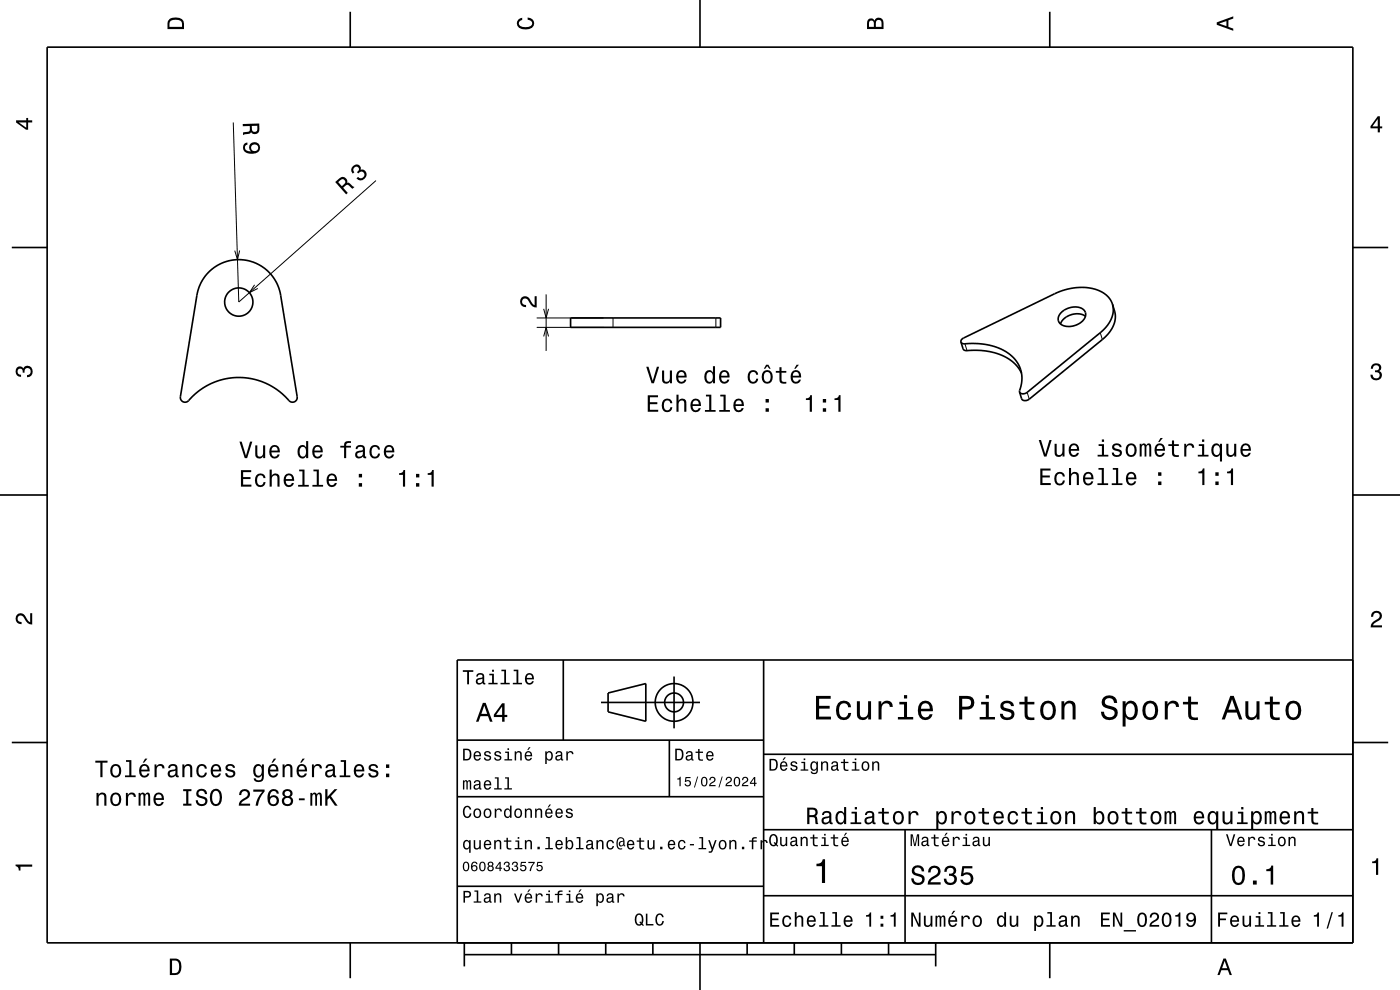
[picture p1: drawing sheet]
<svg xmlns="http://www.w3.org/2000/svg" width="297mm" height="210mm" viewBox="0 0 297 210" stroke-linecap="round" stroke-linejoin="round" font-family="sans-serif">
<g fill="none" stroke="#000" stroke-width=".21">
<path d="M49.5 26l1.2 38.1 29.1-25.8M50.8 53.1l-.4 2-.6-1.9M54 60.4l-1.1 1.7 1.8-.9M113.9 69.4h14.1M113.9 67.4h14.1M115.3 65.5l.6 1.9 .5-1.9M115.3 71.4l.6-2 .5 2M115.9 62.4v12M130 67.4v2M151.9 67.4v2M204.7 72.9l.4 1.5M233.4 70.6l.5 1.4"/>
<path d="M217.9 83.2l.5 1.5"/>
</g>
<g fill="none" stroke="#000" stroke-width=".35">
<path d="M10 10h277v190h-277zM74.3 2.5v7.5M148.5 0v10M222.7 2.5v7.5M2.5 52.5h7.5M44.3 57.7a9 9 0 0 1 15.2 4.9l3.5 21.6a1.07 1.07 0 0 1-.8 1.1 1.07 1.07 0 0 1-1.2-.7l-2.3-2-2.1-1.2-2.6-.9-3-.4-3 .2-2.6 .8-2.5 1.3-2.3 1.9a1.5 1.5 0 0 1-2 .8l-.3-.4v-.5l3.5-21.6a9 9 0 0 1 2.5-4.9zM287 52.5h7.5M121 67.4h31.9v2h-31.9zM203.9 72.5l.4 1.5a2.1 2.1 0 0 0 2 .3l3.4 .3 3.1 .9 1.3 .7 1.1 .9 .9 1.1 .6 1M203.9 72.5a2.02 2.02 0 0 0 1.9 .4l2.5 .1 2.6 .5 2.2 .9 1.8 1.3 1.1 1.5 .7 1.9 .1 1.8-.5 2.2M225.2 66.2a3.7 3.7 0 0 1 4.8-.3 1.95 1.95 0 0 1-1.1 2.8 3.2 3.2 0 0 1-4.3-.5v-1zM230.3 67.1a3.8 3.8 0 0 0-5.3 1.6"/>
<path d="M236 64.5a6 6 0 0 0-5.9-3.5l-2.8 .2-3.1 .9-19.8 9.6-.5 .4v.4M236 64.5a5.8 5.8 0 0 1-2.6 6.1l-15.5 12.6a1.11 1.11 0 0 1-1.6-.1M236 64.5l.4 1.5a5.8 5.8 0 0 1-2.5 6l-15.5 12.7a1.12 1.12 0 0 1-1.7-.1l-.4-1.5M0 105h10M287 105h10M119.5 140v17M162 140v60M287 140h-190v60M2.5 157.5h7.5M97 157h65M127.5 149h21M129 147l8-2v8l-8-2z"/>
<path d="M142 157v12M143 143.5v11M287 157.5h7.5M97 169h65M162 176h125M162 160h125M192 176v24M257 176v24M97 188h65M162 190h125M74.3 200v7.5M98.5 202.5h100"/>
<path d="M98.5 200v5M108.5 200v2.5M118.5 200v2.5M128.5 200v2.5M138.5 200v2.5M148.5 200v10M158.5 200v2.5M168.5 200v2.5M178.5 200v2.5M188.5 200v2.5M198.5 200v5M222.7 200v7.5"/>
<circle cx="50.7" cy="64.1" r="3"/>
<circle cx="143" cy="149" r="2"/>
<circle cx="143" cy="149" r="4"/>
</g>
<g fill="#000">
<path d="M36 4a2.18 2.18 0 0 0-.5 2.2h3.5v-1.2a1.43 1.43 0 0 0-1.7-1.3zM36.3 4.4a2.15 2.15 0 0 1 2.2 .3l.1 1h-2.6v-1z" fill-rule="evenodd"/>
<path d="M109.9 4.2l.9-.4v.4a.7 .7 0 0 0-.7 .5 .7 .7 0 0 0 .3 .8 1.7 1.7 0 0 0 2.5-.5 .9 .9 0 0 0-1-.8v-.5a1.24 1.24 0 0 1 1.4 1.1 1.24 1.24 0 0 1-1 1.4 2.22 2.22 0 0 1-2.5-.7l-.2-.5z" fill-rule="evenodd"/>
<path d="M184.2 4.2l-.3 .7v1.3h3.5v-1.3a.98 .98 0 0 0-.7-1.1 .98 .98 0 0 0-1.2 .6 .84 .84 0 0 0-1.3-.2zM184.5 4.5a.54 .54 0 0 1 .6-.1 .54 .54 0 0 1 .3 .6v.7h-1zM185.9 4.4a.62 .62 0 0 1 .8-.1 .62 .62 0 0 1 .3 .6v.8h-1.2z" fill-rule="evenodd"/>
<path d="M258.1 4.7v.6l3.5 1.2v-.4l-1-.4v-1.4l1-.4v-.4zM258.6 5l1.6-.5v1z" fill-rule="evenodd"/>
<path d="M3.4 25.5v.5l2.1 1.5h.5v-1.5h.8v-.5h-.8v-.5h-.4v.5zM4 26h1.6v1.1z" fill-rule="evenodd"/>
<path d="M51.5 26.3v.5l1.5-.1a.84 .84 0 0 1-.5 1.3l-.9 .1v.5l1.4-.3 .3-.3a.97 .97 0 0 0 1.1 .4 .97 .97 0 0 0 .6-1v-1.2zM53.4 26.7h1.2a1.08 1.08 0 0 1-.3 1.2 .6 .6 0 0 1-.6 0 .6 .6 0 0 1-.3-.6z" fill-rule="evenodd"/>
<path d="M51.8 30.5a1.33 1.33 0 0 0 0 1.5 1.33 1.33 0 0 0 1.3 .6 1.64 1.64 0 0 0 2.1-1.3 1.15 1.15 0 0 0-1.6-1.1 1.15 1.15 0 0 0-.3 1.9 1.02 1.02 0 0 1-1.3-.8 .55 .55 0 0 1 .5-.6v-.5zM53.3 31.4a.75 .75 0 0 1 1.5 0 .75 .75 0 0 1-1.5 0z" fill-rule="evenodd"/>
<path d="M74.9 35.2a.91 .91 0 0 1 1.1-.3 .91 .91 0 0 1 .5 1.1 1.06 1.06 0 0 1 1.2 .6 1.06 1.06 0 0 1-.4 1.3 1.1 1.1 0 0 1-1.7-.1l.4-.3a.71 .71 0 0 0 1.2-.1 .71 .71 0 0 0-.8-.9l-.4 .3-.3-.3a.61 .61 0 0 0 .4-.7 .61 .61 0 0 0-.7-.5 .61 .61 0 0 0-.5 .7l.3 .5-.4 .3a1.06 1.06 0 0 1 .1-1.6z" fill-rule="evenodd"/>
<path d="M292.3 24.7l-1.6 2.1v.4h1.6v.9h.4v-.9h.5v-.4h-.5v-2.1zM292.3 25.2v1.6h-1.1z" fill-rule="evenodd"/>
<path d="M71.1 38.6l2.3 2.6 .4-.3-1-1.1a.85 .85 0 0 1 1.3-.4l.7 .6 .4-.3-1.2-.9h-.4a.97 .97 0 0 0-.4-1.1 .97 .97 0 0 0-1.2 .1zM71.7 38.6a1.09 1.09 0 0 1 1.2-.6 .6 .6 0 0 1 .4 .6 .6 .6 0 0 1-.4 .5l-.4 .4z" fill-rule="evenodd"/>
<path d="M110.6 63.2a1.22 1.22 0 0 1 2 .7l.4 .5 .4 .3v-1.9h.5v2.4a1.8 1.8 0 0 1-1.8-1.4 .71 .71 0 0 0-.8-.5 .71 .71 0 0 0-.6 .9 .71 .71 0 0 0 .9 .5v.5a1.18 1.18 0 0 1-1.2-.7 1.18 1.18 0 0 1 .2-1.3z" fill-rule="evenodd"/>
<path d="M137.1 77.8l1.1 3.5h.5l1.1-3.5h-.4l-.9 3-.9-3zM140.5 78.6v1.8a.89 .89 0 0 0 .6 1 .89 .89 0 0 0 1-.5v.4h.5v-2.7h-.5v1.6a.64 .64 0 0 1-.4 .7 .64 .64 0 0 1-.8-.3v-2zM143.7 78.9a1.54 1.54 0 0 0 .8 2.5 1.05 1.05 0 0 0 1.1-.9h-.4l-.2 .4-.4 .1a.76 .76 0 0 1-.7-.9h1.8a1.16 1.16 0 0 0-.5-1.4 1.16 1.16 0 0 0-1.5 .2zM144.1 79.1a.66 .66 0 0 1 .8-.1 .66 .66 0 0 1 .3 .7h-1.3zM149.7 78.9a1.57 1.57 0 0 0 .8 2.5l.4-.1 .3-.4v.4h.5v-3.6h-.5v1.3a.89 .89 0 0 0-1.5-.1zM150 79.2a.62 .62 0 0 1 .7-.3 .62 .62 0 0 1 .5 .6 1.12 1.12 0 0 1-.7 1.5 1.19 1.19 0 0 1-.5-1.8zM152.8 78.9a1.55 1.55 0 0 0 .8 2.5 1.06 1.06 0 0 0 1.1-.9h-.4l-.2 .4-.4 .1a.76 .76 0 0 1-.7-.9h1.8a1.17 1.17 0 0 0-.5-1.4 1.17 1.17 0 0 0-1.5 .2zM153.2 79.1a.66 .66 0 0 1 .8-.1 .66 .66 0 0 1 .3 .7h-1.3zM158.9 78.9a1.53 1.53 0 0 0 .8 2.5 1.07 1.07 0 0 0 1.2-1.1h-.5a.67 .67 0 0 1-.6 .7 .67 .67 0 0 1-.7-.6 1.11 1.11 0 0 1 .7-1.5 .6 .6 0 0 1 .6 .6h.4a1.09 1.09 0 0 0-.7-1 1.09 1.09 0 0 0-1.2 .4zM162.5 77.4l-.5 .8h.3l.5-.5 .4 .5h.3l-.5-.8zM161.9 78.9a1.53 1.53 0 0 0 .9 2.5 1.48 1.48 0 0 0 1.1-1.5 1.48 1.48 0 0 0-1.1-1.4l-.5 .1zM162.2 79.2a.67 .67 0 0 1 .7-.3 .67 .67 0 0 1 .5 .6 1.11 1.11 0 0 1-.6 1.5 1.17 1.17 0 0 1-.6-1.8zM165.4 77.9v.8h-.8v.4h.8v1.8a1.05 1.05 0 0 0 1.4 .5v-.4a.68 .68 0 0 1-1-.4v-1.5h1v-.4h-1v-.8zM169 77.4l-.5 .8h.3l.7-.8zM168 78.9a1.54 1.54 0 0 0 .8 2.5 1.06 1.06 0 0 0 1.1-.9h-.4l-.3 .4-.3 .1a.76 .76 0 0 1-.7-.9h1.8a1.16 1.16 0 0 0-.5-1.4 1.16 1.16 0 0 0-1.5 .2zM168.4 79.1a.66 .66 0 0 1 .8-.1 .66 .66 0 0 1 .3 .7h-1.3z" fill-rule="evenodd"/>
<path d="M291.1 77.4a1.08 1.08 0 0 1 1.4-.2 1.08 1.08 0 0 1 .4 1.2l-.3 .3a1.06 1.06 0 0 1 .5 1.3 1.06 1.06 0 0 1-1.2 .7 1.1 1.1 0 0 1-1.2-1.2h.5a.71 .71 0 0 0 1 .8 .71 .71 0 0 0 .1-1.3h-.6v-.4a.61 .61 0 0 0 .8-.3 .61 .61 0 0 0-.2-.8 .61 .61 0 0 0-.9 .2l-.1 .5h-.5z" fill-rule="evenodd"/>
<path d="M3.6 78a.86 .86 0 0 1 1.4 .2 1.06 1.06 0 0 1 1.2-.6 1.06 1.06 0 0 1 .7 1.2 1.1 1.1 0 0 1-1.2 1.2v-.4a.71 .71 0 0 0 .8-1 .71 .71 0 0 0-1.3-.1v.6h-.4a.61 .61 0 0 0-.3-.8 .61 .61 0 0 0-.8 .2 .61 .61 0 0 0 .2 .8l.6 .2v.4a1.15 1.15 0 0 1-1.2-.6 1.15 1.15 0 0 1 .3-1.3z" fill-rule="evenodd"/>
<path d="M50.8 93.7l1.1 3.5h.5l1.1-3.5h-.4l-.9 3-.9-3zM54.2 94.5v1.8a.89 .89 0 0 0 .6 .9 .89 .89 0 0 0 1-.4v.4h.5v-2.7h-.5v1.5a.64 .64 0 0 1-.4 .8 .64 .64 0 0 1-.8-.3v-2zM57.4 94.8a1.54 1.54 0 0 0 .8 2.5 1.06 1.06 0 0 0 1.1-.9h-.4l-.2 .4-.4 .1a.76 .76 0 0 1-.7-.9h1.8a1.16 1.16 0 0 0-.5-1.4 1.16 1.16 0 0 0-1.5 .2zM57.8 95a.66 .66 0 0 1 .8-.2 .66 .66 0 0 1 .3 .8h-1.3zM63.4 94.8a1.57 1.57 0 0 0 .8 2.5l.4-.1 .3-.4v.4h.5v-3.6h-.5v1.3a.89 .89 0 0 0-1.5-.1zM63.7 95a.62 .62 0 0 1 .7-.2 .62 .62 0 0 1 .5 .6 1.12 1.12 0 0 1-.7 1.5 1.19 1.19 0 0 1-.5-1.9zM66.5 94.8a1.55 1.55 0 0 0 .8 2.5 1.07 1.07 0 0 0 1.1-.9h-.4l-.2 .4-.4 .1a.76 .76 0 0 1-.7-.9h1.8a1.17 1.17 0 0 0-.5-1.4 1.17 1.17 0 0 0-1.5 .2zM66.9 95a.66 .66 0 0 1 .8-.2 .66 .66 0 0 1 .3 .8h-1.3zM72.2 94.6v.3h.8v2.3h.4v-2.3h1.1v-.3h-1.1a.5 .5 0 0 1 .7-.7l.4 .1v-.4a1.04 1.04 0 0 0-1.5 .7v.3zM75.7 94.6l-.3 .7h.4a.55 .55 0 0 1 .7-.6 .55 .55 0 0 1 .4 .8l-.2 .1a1 1 0 0 0-1.1 .2 1 1 0 0 0-.2 1 .93 .93 0 0 0 1.6 0l.1 .3 .6 .1v-.4h-.3v-1.6a1.02 1.02 0 0 0-.7-.8 1.02 1.02 0 0 0-1 .2zM75.9 96.1l1.1-.3a.77 .77 0 0 1-.2 .9 .77 .77 0 0 1-.9 .1zM78.7 94.8a1.53 1.53 0 0 0 .8 2.5 1.07 1.07 0 0 0 1.1-1.1h-.4a.67 .67 0 0 1-.6 .7 .67 .67 0 0 1-.7-.6 1.11 1.11 0 0 1 .6-1.5 .59 .59 0 0 1 .7 .6h.4a1.09 1.09 0 0 0-.7-1 1.09 1.09 0 0 0-1.2 .4zM81.7 94.8a1.55 1.55 0 0 0 .8 2.5 1.07 1.07 0 0 0 1.1-.9h-.4l-.3 .4-.3 .1a.76 .76 0 0 1-.7-.9h1.8a1.17 1.17 0 0 0-.5-1.4 1.17 1.17 0 0 0-1.5 .2zM82.1 95a.66 .66 0 0 1 .8-.2 .66 .66 0 0 1 .3 .8h-1.3z" fill-rule="evenodd"/>
<path d="M137.4 83.8v3.5h2.2v-.4h-1.7v-1.2h1.5v-.4h-1.5v-1h1.7v-.5zM140.7 84.9a1.52 1.52 0 0 0 .8 2.5 1.06 1.06 0 0 0 1.1-1h-.4a.67 .67 0 0 1-.6 .7 .67 .67 0 0 1-.7-.7 1.12 1.12 0 0 1 .6-1.5 .6 .6 0 0 1 .7 .6h.4a1.09 1.09 0 0 0-.7-.9 1.09 1.09 0 0 0-1.2 .3zM143.5 83.7v3.6h.4v-1.5a.63 .63 0 0 1 .4-.8 .63 .63 0 0 1 .8 .4l.1 1.9h.4v-1.7a.88 .88 0 0 0-.6-1 .88 .88 0 0 0-1.1 .4v-1.3zM146.8 84.9a1.54 1.54 0 0 0 .8 2.5 1.06 1.06 0 0 0 1.1-.8h-.5l-.2 .3-.4 .1a.76 .76 0 0 1-.7-.9h1.8a1.16 1.16 0 0 0-.5-1.3 1.16 1.16 0 0 0-1.4 .1zM147.1 85.1a.66 .66 0 0 1 .8-.1 .66 .66 0 0 1 .3 .7h-1.3zM149.8 83.7v.4h.7v2.9h-1v.3h2.3v-.3h-.9v-3.3zM152.8 83.7v.4h.7v2.9h-.9v.3h2.2v-.3h-.9v-3.3zM155.9 84.9a1.54 1.54 0 0 0 .8 2.5 1.06 1.06 0 0 0 1.1-.8h-.5l-.2 .3-.4 .1a.76 .76 0 0 1-.7-.9h1.8a1.16 1.16 0 0 0-.5-1.3 1.16 1.16 0 0 0-1.4 .1zM156.2 85.1a.66 .66 0 0 1 .8-.1 .66 .66 0 0 1 .4 .7h-1.4zM162.4 86.6v.7h.7v-.7zM162.4 84.6v.8h.7v-.8z" fill-rule="evenodd"/>
<path d="M171 84.5v.4h.8v2.4h.4v-3.5h-.3a.77 .77 0 0 1-.9 .7zM174.6 86.6v.7h.7v-.7zM174.6 84.6v.8h.7v-.8zM177 84.5v.4h.9v2.4h.4v-3.5h-.3a.78 .78 0 0 1-1 .7z" fill-rule="evenodd"/>
<path d="M220.4 93.3l1.1 3.5h.5l1.1-3.5h-.5l-.9 3-.9-3zM223.7 94.1v1.8a.89 .89 0 0 0 .6 1 .89 .89 0 0 0 1.1-.5v.4h.4v-2.7h-.4v1.6a.64 .64 0 0 1-.4 .8 .64 .64 0 0 1-.8-.3v-2.1zM227 94.4a1.54 1.54 0 0 0 .8 2.5 1.05 1.05 0 0 0 1.1-.8h-.4l-.3 .3-.3 .1a.76 .76 0 0 1-.7-.9h1.7a1.16 1.16 0 0 0-.4-1.4 1.16 1.16 0 0 0-1.5 .2zM227.4 94.6a.66 .66 0 0 1 .7-.1 .66 .66 0 0 1 .4 .7h-1.3zM233.1 94.2v.4h.7v1.9h-.9v.3h2.2v-.3h-.9v-2.3zM233.8 93.2v.5h.4v-.5zM236.2 94.3a.75 .75 0 0 0-.2 .8 .75 .75 0 0 0 .7 .5l.8 .3a.63 .63 0 0 1-.6 .7 .63 .63 0 0 1-.6-.6h-.4a1.07 1.07 0 0 0 1.1 .9 1.07 1.07 0 0 0 1-1.2l-.4-.3-1.1-.4a.54 .54 0 0 1 .4-.6 .54 .54 0 0 1 .6 .5h.4a1.03 1.03 0 0 0-.7-.9 1.03 1.03 0 0 0-1 .3zM239.1 94.4a1.53 1.53 0 0 0 .9 2.5 1.48 1.48 0 0 0 1.1-1.4 1.48 1.48 0 0 0-1.1-1.5l-.5 .1zM239.4 94.7a.67 .67 0 0 1 .7-.2 .67 .67 0 0 1 .5 .5 1.11 1.11 0 0 1-.6 1.5 1.17 1.17 0 0 1-.6-1.8zM241.8 94.1v2.7h.4v-1.8a.49 .49 0 0 1 .4-.6l.2 .3v2.1h.4v-2l.4-.4 .2 .1v.4v1.9h.4v-1.8a.69 .69 0 0 0-.5-1l-.5 .4-.2-.3-.3-.1-.5 .4v-.3zM246.2 92.9l-.5 .9h.3l.7-.9zM245.2 94.4a1.55 1.55 0 0 0 .8 2.5 1.06 1.06 0 0 0 1.1-.8h-.4l-.2 .3-.4 .1a.76 .76 0 0 1-.7-.9h1.8a1.17 1.17 0 0 0-.5-1.4 1.17 1.17 0 0 0-1.5 .2zM245.6 94.6a.66 .66 0 0 1 .8-.1 .66 .66 0 0 1 .3 .7h-1.3zM248.6 93.4v.8h-.7v.4h.7l.1 1.8a1.04 1.04 0 0 0 1.4 .5v-.4a.68 .68 0 0 1-1-.3v-1.6h1v-.4h-1v-.8zM251.2 94.1v2.7h.5v-1.5a.66 .66 0 0 1 .3-.8 .66 .66 0 0 1 .9 .2v.3h.5a.9 .9 0 0 0-.7-.9 .9 .9 0 0 0-1.1 .5v-.5zM254.3 94.2v.4h.7v1.9h-.9v.3h2.3v-.3h-.9v-2.3zM255 93.2v.5h.5v-.5zM257.3 94.4a1.57 1.57 0 0 0 .7 2.5l.5-.1 .3-.4v1.5h.4v-3.8h-.4v.5l-.2-.3a.88 .88 0 0 0-1.3 .1zM257.6 94.7a.62 .62 0 0 1 .7-.2 .62 .62 0 0 1 .4 .5 1.12 1.12 0 0 1-.6 1.5 1.18 1.18 0 0 1-.5-1.8zM260.2 94.1v1.8a.89 .89 0 0 0 .6 1 .89 .89 0 0 0 1-.5v.4h.5v-2.7h-.5v1.6a.65 .65 0 0 1-.4 .8 .65 .65 0 0 1-.8-.3v-2.1zM263.4 94.4a1.54 1.54 0 0 0 .8 2.5 1.06 1.06 0 0 0 1.1-.8h-.4l-.2 .3-.4 .1a.76 .76 0 0 1-.7-.9h1.8a1.17 1.17 0 0 0-.5-1.4 1.17 1.17 0 0 0-1.5 .2zM263.8 94.6a.66 .66 0 0 1 .8-.1 .66 .66 0 0 1 .3 .7h-1.3z" fill-rule="evenodd"/>
<path d="M51.1 99.7v3.5h2.2v-.4h-1.7v-1.2h1.5v-.4h-1.5v-1h1.7v-.5zM54.4 100.8a1.53 1.53 0 0 0 .8 2.5 1.06 1.06 0 0 0 1.1-1h-.4a.67 .67 0 0 1-.6 .6 .67 .67 0 0 1-.7-.6 1.12 1.12 0 0 1 .6-1.5 .6 .6 0 0 1 .7 .6h.4a1.09 1.09 0 0 0-.7-.9 1.09 1.09 0 0 0-1.2 .3zM57.2 99.6v3.6h.4v-1.5a.63 .63 0 0 1 .4-.8 .63 .63 0 0 1 .8 .3l.1 2h.4v-1.8a.88 .88 0 0 0-.6-.9 .88 .88 0 0 0-1.1 .4v-1.3zM60.5 100.8a1.55 1.55 0 0 0 .8 2.5 1.06 1.06 0 0 0 1.1-.8h-.5l-.2 .3-.4 .1a.76 .76 0 0 1-.7-.9h1.8a1.17 1.17 0 0 0-.5-1.4 1.17 1.17 0 0 0-1.4 .2zM60.8 101a.66 .66 0 0 1 .8-.1 .66 .66 0 0 1 .3 .7h-1.3zM63.5 99.6v.4h.7v2.9h-1v.3h2.3v-.3h-.9v-3.3zM66.5 99.6v.4h.7v2.9h-.9v.3h2.2v-.3h-.9v-3.3zM69.6 100.8a1.54 1.54 0 0 0 .8 2.5 1.06 1.06 0 0 0 1.1-.8h-.5l-.2 .3-.4 .1a.76 .76 0 0 1-.7-.9h1.8a1.17 1.17 0 0 0-.5-1.4 1.17 1.17 0 0 0-1.4 .2zM69.9 101a.66 .66 0 0 1 .8-.1 .66 .66 0 0 1 .4 .7h-1.4zM76.1 102.5v.7h.7v-.7zM76.1 100.5v.8h.7v-.8z" fill-rule="evenodd"/>
<path d="M84.7 100.4v.3h.8v2.5h.4v-3.5h-.3a.77 .77 0 0 1-.9 .7zM88.3 102.5v.7h.7v-.7zM88.3 100.5v.8h.7v-.8zM90.7 100.4v.3h.9v2.5h.4v-3.5h-.3a.78 .78 0 0 1-1 .7z" fill-rule="evenodd"/>
<path d="M220.7 99.4v3.5h2.2v-.4h-1.7v-1.2h1.5v-.4h-1.5v-1.1h1.7v-.4zM224 100.5a1.53 1.53 0 0 0 .8 2.5 1.06 1.06 0 0 0 1.1-1.1h-.4a.67 .67 0 0 1-.6 .7 .67 .67 0 0 1-.7-.6 1.12 1.12 0 0 1 .6-1.5 .6 .6 0 0 1 .7 .6h.4a1.09 1.09 0 0 0-.8-1 1.09 1.09 0 0 0-1.1 .4zM226.8 99.3v3.6h.4v-1.6a.63 .63 0 0 1 .4-.7 .63 .63 0 0 1 .8 .3v2h.5v-1.8a.88 .88 0 0 0-.6-1 .88 .88 0 0 0-1.1 .5v-1.3zM230 100.5a1.55 1.55 0 0 0 .8 2.5 1.06 1.06 0 0 0 1.1-.9h-.4l-.2 .4-.4 .1a.76 .76 0 0 1-.7-.9h1.8a1.17 1.17 0 0 0-.5-1.4 1.17 1.17 0 0 0-1.5 .2zM230.4 100.7a.66 .66 0 0 1 .8-.1 .66 .66 0 0 1 .3 .7h-1.3zM233 99.3v.3h.7v2.9h-.9v.4h2.3v-.4h-.9v-3.2zM236.1 99.3v.3h.7v2.9h-.9v.4h2.2v-.4h-.9v-3.2zM239.2 100.5a1.54 1.54 0 0 0 .7 2.5 1.06 1.06 0 0 0 1.1-.9h-.4l-.2 .4-.4 .1a.76 .76 0 0 1-.7-.9h1.8a1.17 1.17 0 0 0-.5-1.4 1.17 1.17 0 0 0-1.4 .2zM239.5 100.7a.66 .66 0 0 1 .8-.1 .66 .66 0 0 1 .3 .7h-1.3zM245.7 102.1v.8h.7v-.8zM245.7 100.2v.7h.7v-.7z" fill-rule="evenodd"/>
<path d="M254.2 100v.4h.9v2.5h.4v-3.5h-.3a.78 .78 0 0 1-1 .6zM257.8 102.1v.8h.7v-.8zM257.8 100.2v.7h.7v-.7zM260.3 100v.4h.8v2.5h.5v-3.5h-.4a.77 .77 0 0 1-.9 .6z" fill-rule="evenodd"/>
<path d="M3.6 130.4a1.22 1.22 0 0 1 2 .7l.4 .6 .4 .3v-1.9h.4v2.4a1.8 1.8 0 0 1-1.7-1.4 .71 .71 0 0 0-.9-.5 .71 .71 0 0 0-.5 .8 .71 .71 0 0 0 .9 .5v.5a1.18 1.18 0 0 1-1.2-.7 1.18 1.18 0 0 1 .2-1.3z" fill-rule="evenodd"/>
<path d="M291.2 129.9a1.18 1.18 0 0 1 1.9 .3 1.18 1.18 0 0 1-1 1.7l-.5 .3-.3 .5h1.9v.4h-2.4a1.8 1.8 0 0 1 1.4-1.8 .71 .71 0 0 0 .5-.8 .71 .71 0 0 0-.9-.5 .71 .71 0 0 0-.5 .8h-.4z" fill-rule="evenodd"/>
<path d="M98.2 158.8v2.5h.9a1.37 1.37 0 0 0 .7-2.2 1.56 1.56 0 0 0-1.6-.3zM98.6 159.1a.98 .98 0 0 1 1.1 .7 .98 .98 0 0 1-.6 1.2h-.5zM100.7 159.6a1.04 1.04 0 0 0-.2 1.2 1.04 1.04 0 0 0 1 .5l.5-.5h-.3l-.4 .3a.54 .54 0 0 1-.5-.7h1.3a.83 .83 0 0 0-.4-.9 .83 .83 0 0 0-1 .1zM100.9 159.7l.2-.1a.47 .47 0 0 1 .5 .1 .47 .47 0 0 1 .1 .5h-.9zM102.9 159.5l-.2 .1a.69 .69 0 0 0 .9 .9l.2 .1a.43 .43 0 0 1-.4 .5 .43 .43 0 0 1-.4-.4h-.3a.74 .74 0 0 0 .9 .7 .74 .74 0 0 0 .5-1l-1-.4a.38 .38 0 0 1 .3-.5 .38 .38 0 0 1 .4 .4h.3a.78 .78 0 0 0-1.2-.4zM105.1 159.5l-.2 .1a.69 .69 0 0 0 .9 .9l.2 .1a.43 .43 0 0 1-.4 .5 .43 .43 0 0 1-.5-.4h-.3a.74 .74 0 0 0 .9 .7 .74 .74 0 0 0 .5-1l-.9-.4a.38 .38 0 0 1 .3-.5 .38 .38 0 0 1 .4 .4h.3a.77 .77 0 0 0-1.2-.4zM107.2 159.4v.3h.5v1.3h-.7v.3h1.6v-.3h-.6v-1.6zM107.7 158.7v.4h.3v-.4zM109.2 159.4v1.9h.3v-1.1a.45 .45 0 0 1 .4-.6 .45 .45 0 0 1 .5 .5v1.2h.3v-1.3a.63 .63 0 0 0-.5-.7 .63 .63 0 0 0-.7 .4v-.3zM112.2 158.5l-.4 .6h.3l.5-.6zM111.5 159.6a1.04 1.04 0 0 0-.2 1.2 1.04 1.04 0 0 0 1.1 .5l.5-.5h-.3l-.5 .3a.54 .54 0 0 1-.5-.7h1.3a.83 .83 0 0 0-.4-.9 .83 .83 0 0 0-1 .1zM111.8 159.7l.1-.1a.48 .48 0 0 1 .5 .1 .48 .48 0 0 1 .2 .5h-1zM115.7 159.4v2.7h.3v-1.1a.66 .66 0 0 0 .7 .4 .66 .66 0 0 0 .5-.6 .91 .91 0 0 0 0-1.1 .91 .91 0 0 0-1-.3l-.2 .3v-.3zM116.1 159.8a.45 .45 0 0 1 .5-.2 .45 .45 0 0 1 .3 .4 .65 .65 0 0 1 .1 .8 .65 .65 0 0 1-.7 .2 .98 .98 0 0 1-.2-1.2zM118.1 159.5l-.2 .4h.3a.39 .39 0 0 1 .4-.3 .39 .39 0 0 1 .3 .5h-.1a.65 .65 0 0 0-1 .4 .65 .65 0 0 0 .6 .9l.6-.3 .1 .2h.4v-.2l-.2-.1v-1.1a.72 .72 0 0 0-.5-.6 .72 .72 0 0 0-.7 .2zM118.2 160.6l.8-.3a.55 .55 0 0 1-.2 .7 .55 .55 0 0 1-.6 0zM120.1 159.4v1.9h.4v-1.1a.47 .47 0 0 1 .2-.6 .47 .47 0 0 1 .6 .2v.2h.4a.64 .64 0 0 0-.5-.7 .64 .64 0 0 0-.8 .4v-.3z" fill-rule="evenodd"/>
<path d="M98.2 142.2v.3h.9v2.7h.4v-2.7h.9v-.3zM101.3 143l-.3 .5h.4a.47 .47 0 0 1 .5-.4 .47 .47 0 0 1 .4 .6l-.2 .1a.84 .84 0 0 0-1 .2 .84 .84 0 0 0 0 1.1 .9 .9 0 0 0 1.3-.2l.1 .2 .5 .1v-.3l-.3-.1v-1.3a.87 .87 0 0 0-1.4-.5zM101.4 144.3l.9-.3a.66 .66 0 0 1-.1 .7 .66 .66 0 0 1-.8 .1zM103.8 142.9v.3h.6v1.6h-.8v.4h2v-.4h-.8v-1.9zM104.4 142.1v.4h.4v-.4zM106.4 142.1v.3h.6v2.4h-.8v.4h1.9v-.4h-.7v-2.7zM109 142.1v.3h.6v2.4h-.8v.4h1.9v-.4h-.7v-2.7zM111.6 143.1a1.32 1.32 0 0 0 .7 2.1 .9 .9 0 0 0 .9-.7h-.3l-.2 .3-.4 .1a.65 .65 0 0 1-.6-.8h1.6a1 1 0 0 0-.4-1.2 1 1 0 0 0-1.3 .2zM111.9 143.3a.57 .57 0 0 1 .7-.1 .57 .57 0 0 1 .3 .6h-1.2z" fill-rule="evenodd"/>
<path d="M102.4 149.1l-1.4 4h.5l.4-1.2h1.6l.4 1.2h.6l-1.5-4zM102.7 149.7l.7 1.7h-1.3zM106.5 149.2l-1.7 2.4v.5h1.7v1h.5v-1h.6v-.5h-.6v-2.4zM106.5 149.9v1.7h-1.3z" fill-rule="evenodd"/>
<path d="M143.2 158.8v2.5h.9a1.37 1.37 0 0 0 .7-2.2 1.56 1.56 0 0 0-1.6-.3zM143.6 159.1a.98 .98 0 0 1 1.1 .7 .98 .98 0 0 1-.6 1.2h-.5zM145.7 159.5l-.2 .4h.3a.39 .39 0 0 1 .5-.3 .39 .39 0 0 1 .3 .5h-.2a.65 .65 0 0 0-.9 .4 .65 .65 0 0 0 .5 .9l.7-.3v.2h.4v-.2l-.1-.1-.1-1.1a.73 .73 0 0 0-.4-.6 .73 .73 0 0 0-.8 .2zM145.8 160.6l.8-.3a.55 .55 0 0 1-.1 .7 .55 .55 0 0 1-.7 0zM148.1 158.9v.5h-.5v.3h.5v1.3a.75 .75 0 0 0 1 .4v-.3a.48 .48 0 0 1-.7-.3v-1.1h.7v-.3h-.7v-.5zM150 159.6a1.04 1.04 0 0 0-.2 1.2 1.04 1.04 0 0 0 1.1 .5l.5-.5h-.4l-.4 .3a.54 .54 0 0 1-.5-.7h1.3a.83 .83 0 0 0-.4-.9 .83 .83 0 0 0-1 .1zM150.3 159.7l.1-.1a.48 .48 0 0 1 .5 .1 .48 .48 0 0 1 .2 .5h-1z" fill-rule="evenodd"/>
<path d="M173.1 147.6v5h3.2v-.6h-2.5v-1.7h2.2v-.6h-2.2v-1.5h2.4v-.6zM177.8 149.2a2.59 2.59 0 0 0 .5 3.4 1.58 1.58 0 0 0 2.3-1.4h-.6a.95 .95 0 0 1-.9 1 .95 .95 0 0 1-1-.9 1.59 1.59 0 0 1 .9-2.1 .85 .85 0 0 1 .9 .8h.7a1.56 1.56 0 0 0-1.1-1.3 1.56 1.56 0 0 0-1.7 .5zM181.8 148.8v2.5a1.27 1.27 0 0 0 .9 1.4 1.27 1.27 0 0 0 1.5-.7v.6h.6v-3.8h-.6v2.2a.92 .92 0 0 1-.6 1.1 .92 .92 0 0 1-1.2-.4v-2.9zM186.4 148.8v3.8h.6v-2.2a.95 .95 0 0 1 .5-1.1 .95 .95 0 0 1 1.2 .3l.1 .4h.6a1.28 1.28 0 0 0-1-1.4 1.28 1.28 0 0 0-1.4 .8v-.6zM190.8 148.9v.5h1v2.7h-1.3v.5h3.2v-.5h-1.3v-3.2zM191.8 147.4v.8h.6v-.8zM195.1 149.2a2.62 2.62 0 0 0 .5 3.4 1.57 1.57 0 0 0 2.2-1.1h-.6l-.3 .5-.5 .2a1.08 1.08 0 0 1-1-1.3h2.5a1.66 1.66 0 0 0-.7-2 1.66 1.66 0 0 0-2.1 .3zM195.6 149.5a.94 .94 0 0 1 1.2-.2 .94 .94 0 0 1 .5 1h-1.9zM203.5 147.6v5h.6v-2.1h.8a1.47 1.47 0 0 0 1.8-1.2 1.47 1.47 0 0 0-1.5-1.7zM204.1 148.2a1.6 1.6 0 0 1 1.8 .5 .86 .86 0 0 1 0 .9 .86 .86 0 0 1-.9 .3h-.9zM208.1 148.9v.5h1v2.7h-1.3v.5h3.3v-.5h-1.3v-3.2zM209.1 147.4v.8h.7v-.8zM212.6 148.9a1.08 1.08 0 0 0-.3 1.2 1.08 1.08 0 0 0 1 .7l1.1 .4a.57 .57 0 0 1 .2 .6 .57 .57 0 0 1-.5 .4 .96 .96 0 0 1-1.4-.8h-.6a1.6 1.6 0 0 0 1.3 1.4 1.6 1.6 0 0 0 1.7-.8 1.13 1.13 0 0 0-1-1.6l-1.1-.3-.2-.4a.87 .87 0 0 1 .9-.5 .87 .87 0 0 1 .8 .6h.6a1.41 1.41 0 0 0-2.1-1.1zM217.4 147.8v1.1h-1.1v.5h1.1v2.6l.2 .4 .4 .3h1.4v-.5a.97 .97 0 0 1-1.4-.5v-2.3h1.4v-.5h-1.4v-1.1zM221.1 149.2a2.56 2.56 0 0 0 .5 3.4 1.72 1.72 0 0 0 1.8-.2 1.72 1.72 0 0 0 .6-1.7 1.7 1.7 0 0 0-.9-1.9 1.7 1.7 0 0 0-2 .4zM221.6 149.6a.96 .96 0 0 1 1-.4 .96 .96 0 0 1 .7 .8 1.59 1.59 0 0 1-1 2.2 1.19 1.19 0 0 1-1-1.5zM225.2 148.8v3.8h.6v-2.2a.97 .97 0 0 1 .5-1.1 .97 .97 0 0 1 1.1 .2l.1 .7v2.4h.7v-2.5a1.27 1.27 0 0 0-.9-1.4 1.27 1.27 0 0 0-1.5 .6v-.5zM234.1 147.9a1.38 1.38 0 0 0-.3 1.5 1.38 1.38 0 0 0 1.3 .9 1.25 1.25 0 0 1 1.4 .9 1.15 1.15 0 0 1-1.3 .9 1.15 1.15 0 0 1-1-1.1h-.7a1.8 1.8 0 0 0 1.7 1.8 1.8 1.8 0 0 0 1.9-1.6 1.46 1.46 0 0 0-1.5-1.4l-.6-.2a.83 .83 0 0 1-.5-1.1 .83 .83 0 0 1 1.2-.3l.5 .5 .1 .4h.7a1.67 1.67 0 0 0-1-1.6 1.67 1.67 0 0 0-1.9 .4zM238.2 148.8v5.3h.6v-2.1a1.32 1.32 0 0 0 1.4 .7 1.32 1.32 0 0 0 1.1-1.1 2.43 2.43 0 0 0-.8-2.8 1.21 1.21 0 0 0-1.7 .5v-.5zM239.1 149.6a.9 .9 0 0 1 .9-.4 .9 .9 0 0 1 .7 .8 1.61 1.61 0 0 1-.9 2.2 1.18 1.18 0 0 1-1-1.5zM242.8 149.2a2.56 2.56 0 0 0 .5 3.4 1.72 1.72 0 0 0 1.8-.2 1.72 1.72 0 0 0 .6-1.7 1.7 1.7 0 0 0-.9-1.9 1.7 1.7 0 0 0-2 .4zM243.3 149.6a.96 .96 0 0 1 1-.4 .96 .96 0 0 1 .7 .8 1.59 1.59 0 0 1-1 2.2 1.19 1.19 0 0 1-1-1.5zM247.1 148.8v3.8h.6v-2.2a.95 .95 0 0 1 .5-1.1 .95 .95 0 0 1 1.2 .3l.1 .4h.6a1.28 1.28 0 0 0-1-1.4 1.28 1.28 0 0 0-1.4 .8v-.6zM252 147.8v1.1h-1v.5h1l.1 2.6 .2 .4 .4 .3h1.4v-.5a.97 .97 0 0 1-1.4-.5v-2.3h1.4v-.5h-1.4v-1.1zM261 147.6l-1.8 5h.6l.6-1.4h2l.5 1.4h.7l-1.9-5zM261.4 148.3l.7 2.2h-1.5zM264.2 148.8v2.5a1.27 1.27 0 0 0 .9 1.4 1.27 1.27 0 0 0 1.5-.7v.6h.6v-3.8h-.6v2.2a.92 .92 0 0 1-.6 1.1 .92 .92 0 0 1-1.1-.4l-.1-2.9zM269.4 147.8v1.1h-1.1v.5h1.1v2.6l.2 .4 .4 .3 .7 .1 .8-.1v-.5a.97 .97 0 0 1-1.4-.5l-.1-2.3h1.5v-.5h-1.5v-1.1zM273.1 149.2a2.56 2.56 0 0 0 .6 3.4 1.72 1.72 0 0 0 1.8-.2 1.72 1.72 0 0 0 .6-1.7 1.7 1.7 0 0 0-.9-1.9 1.7 1.7 0 0 0-2.1 .4zM273.6 149.6a.96 .96 0 0 1 1-.4 .96 .96 0 0 1 .7 .8 1.59 1.59 0 0 1-.9 2.2 1.19 1.19 0 0 1-1.1-1.5z" fill-rule="evenodd"/>
<path d="M20.5 168.2v2.7h.4v-1.6a.63 .63 0 0 1 .5-.8 .63 .63 0 0 1 .7 .7v1.7h.5v-1.8a.89 .89 0 0 0-.6-1 .89 .89 0 0 0-1.1 .5v-.4zM23.7 168.5a1.53 1.53 0 0 0 .9 2.5 1.48 1.48 0 0 0 1.1-1.4 1.48 1.48 0 0 0-1.1-1.5l-.5 .1zM24 168.8a.67 .67 0 0 1 .7-.3 .67 .67 0 0 1 .5 .6 1.11 1.11 0 0 1-.6 1.5 1.17 1.17 0 0 1-.6-1.8zM26.7 168.2v2.7h.5v-1.5a.66 .66 0 0 1 .3-.8 .66 .66 0 0 1 .8 .2l.1 .2h.4a.89 .89 0 0 0-.7-.9 .89 .89 0 0 0-1 .5v-.4zM29.4 168.2v2.7h.4v-2.1l.2-.3h.3l.1 .3v2.1h.4v-2.1l.4-.3 .2 .1v.4v1.9h.5v-1.9a.69 .69 0 0 0-.6-.9l-.5 .4-.2-.3-.3-.1-.5 .4v-.3zM32.9 168.5a1.54 1.54 0 0 0 .7 2.5 1.07 1.07 0 0 0 1.1-.9h-.4l-.2 .4-.4 .1a.76 .76 0 0 1-.7-.9h1.8a1.16 1.16 0 0 0-.5-1.4 1.16 1.16 0 0 0-1.4 .2zM33.2 168.7a.66 .66 0 0 1 .8-.1 .66 .66 0 0 1 .3 .7h-1.3zM38.9 167.4v.4h.6v2.7h-.6v.4h1.7v-.4h-.6v-2.7h.6v-.4zM41.9 167.6a.96 .96 0 0 0-.2 1.1 .96 .96 0 0 0 .9 .6 .77 .77 0 0 1 .9 .9 .83 .83 0 0 1-.9 .3 .83 .83 0 0 1-.6-.8h-.5a1.21 1.21 0 0 0 1.5 1.3 1.21 1.21 0 0 0 .7-1.8l-.8-.3a.72 .72 0 0 1-.8-.6 .7 .7 0 0 1 .8-.6 .7 .7 0 0 1 .6 .7h.4a1.17 1.17 0 0 0-.7-1.1 1.17 1.17 0 0 0-1.3 .3zM44.9 167.8a2.52 2.52 0 0 0 .4 3.1 1.21 1.21 0 0 0 1.7-1 1.94 1.94 0 0 0-.9-2.6l-.8 .1zM45.5 167.8l.3-.1a1.7 1.7 0 0 1 .3 2.8l-.3 .1a1.69 1.69 0 0 1-.3-2.8zM51 167.7l-.3 .9h.5a.7 .7 0 0 1 .5-.8 .7 .7 0 0 1 .9 .5 .7 .7 0 0 1-.5 .9 1.8 1.8 0 0 0-1.5 1.7h2.5v-.4h-1.9a2.2 2.2 0 0 1 1.4-1.2 1.13 1.13 0 0 0 .1-1.7 1.13 1.13 0 0 0-1.7 .1zM53.7 167.5v.4h2a5.1 5.1 0 0 0-1.5 3h.5a5.3 5.3 0 0 1 1.4-3v-.4zM57.3 167.7a2.4 2.4 0 0 0 .2 3.2 1.16 1.16 0 0 0 1.5-.3 1.16 1.16 0 0 0-.2-1.6 1.16 1.16 0 0 0-1.6 .1 1.02 1.02 0 0 1 .9-1.3 .58 .58 0 0 1 .6 .5h.5a1.12 1.12 0 0 0-.8-.9 1.12 1.12 0 0 0-1.1 .3zM57.2 169.9a.75 .75 0 0 1 1.5 0 .75 .75 0 0 1-1.5 0zM60.2 167.6a.84 .84 0 0 0 .2 1.4 1.11 1.11 0 0 0-.5 1.6 1.11 1.11 0 0 0 1.6 .3 1.03 1.03 0 0 0 .7-.9 1.03 1.03 0 0 0-.6-1 .89 .89 0 0 0 .4-1.1 .89 .89 0 0 0-1-.5zM60.3 169.9a.71 .71 0 0 1 1.4 0 .71 .71 0 0 1-1.4 0zM60.4 168.4a.6 .6 0 0 1 1.2 0 .6 .6 0 0 1-1.2 0zM63.4 169.4v.3h1.2v-.3zM65.8 168.2v2.7h.4v-1.8a.49 .49 0 0 1 .4-.6l.3 .3v2.1h.4v-2.1l.3-.3 .2 .1 .1 .4v1.9h.4v-1.9a.69 .69 0 0 0-.5-.9l-.6 .4-.2-.3-.3-.1-.5 .4v-.3zM69 167.4v3.5h.5v-1.2l.4-.5 1.2 1.7h.5l-1.4-2 1.4-1.5h-.6l-1.5 1.6v-1.6z" fill-rule="evenodd"/>
<path d="M20.2 161.4v.4h1.1v3.1h.4v-3.1h1.1v-.4zM23.7 162.4a1.53 1.53 0 0 0 .9 2.6 1.48 1.48 0 0 0 1.1-1.5 1.48 1.48 0 0 0-1.1-1.4l-.5 .1zM24 162.7a.67 .67 0 0 1 .7-.2 .67 .67 0 0 1 .5 .5 1.11 1.11 0 0 1-.6 1.6 1.17 1.17 0 0 1-.6-1.9zM26.7 161.2v.4h.7v2.9h-.9v.4h2.3v-.4h-.9v-3.3zM30.8 160.9l-.5 .9h.3l.7-.9zM29.8 162.4a1.54 1.54 0 0 0 .8 2.6 1.07 1.07 0 0 0 1.1-.9h-.4l-.3 .3-.3 .2a.76 .76 0 0 1-.7-1h1.7a1.17 1.17 0 0 0-.4-1.3 1.17 1.17 0 0 0-1.5 .1zM30.2 162.7a.66 .66 0 0 1 .8-.2 .66 .66 0 0 1 .3 .8h-1.3zM32.8 162.2v2.7h.4v-1.6a.66 .66 0 0 1 .4-.8 .66 .66 0 0 1 .8 .3l.1 .2h.4a.89 .89 0 0 0-.7-.9 .89 .89 0 0 0-1 .5v-.4zM35.9 162.3l-.2 .6h.4a.55 .55 0 0 1 .7-.5 .55 .55 0 0 1 .3 .8h-.2a1 1 0 0 0-1 .2 1 1 0 0 0-.3 1.1 .93 .93 0 0 0 1.7 0l.1 .3 .5 .1v-.4h-.2v-1.6a1.02 1.02 0 0 0-.7-.8 1.02 1.02 0 0 0-1.1 .2zM36.1 163.8l1.1-.3a.77 .77 0 0 1-.2 .9 .77 .77 0 0 1-.9 0l-.1-.3zM38.7 162.2v2.7h.4v-1.6a.63 .63 0 0 1 .6-.9 .63 .63 0 0 1 .7 .8v1.7h.4v-1.8a.89 .89 0 0 0-.6-1 .89 .89 0 0 0-1.1 .5v-.4zM42 162.4a1.53 1.53 0 0 0 .8 2.6 1.07 1.07 0 0 0 1.1-1.1h-.4a.67 .67 0 0 1-.7 .7 .67 .67 0 0 1-.7-.6 1.11 1.11 0 0 1 .7-1.6 .59 .59 0 0 1 .7 .6h.4a1.09 1.09 0 0 0-.8-.9 1.09 1.09 0 0 0-1.1 .3zM45 162.4a1.55 1.55 0 0 0 .8 2.6 1.07 1.07 0 0 0 1.1-.9h-.5l-.2 .3-.4 .2a.76 .76 0 0 1-.6-1h1.7a1.17 1.17 0 0 0-.5-1.3 1.17 1.17 0 0 0-1.4 .1zM45.3 162.7a.66 .66 0 0 1 .8-.2 .66 .66 0 0 1 .4 .8h-1.3zM48.1 162.3a.75 .75 0 0 0-.2 .8 .75 .75 0 0 0 .7 .5l.9 .4a.63 .63 0 0 1-.6 .6 .63 .63 0 0 1-.7-.6h-.4a1.07 1.07 0 0 0 1.2 .9 1.07 1.07 0 0 0 .9-1.2l-.4-.3-1.1-.3a.53 .53 0 0 1 .4-.7 .53 .53 0 0 1 .6 .5h.5a1.03 1.03 0 0 0-.7-.9 1.03 1.03 0 0 0-1.1 .3zM54 162.4a1.58 1.58 0 0 0 .8 2.6l.4-.2 .4-.4a.73 .73 0 0 1-.4 1 .73 .73 0 0 1-.9-.3h-.5a1.1 1.1 0 0 0 1.3 .8 1.1 1.1 0 0 0 .9-1.2v-2.5h-.4v.4l-.4-.4a.9 .9 0 0 0-1.2 .2zM54.3 162.7a.63 .63 0 0 1 .7-.2 .63 .63 0 0 1 .5 .6 1.11 1.11 0 0 1-.7 1.5 1.19 1.19 0 0 1-.5-1.9zM58.1 160.9l-.5 .9h.3l.7-.9zM57.1 162.4a1.54 1.54 0 0 0 .8 2.6 1.06 1.06 0 0 0 1.1-.9h-.4l-.2 .3-.4 .2a.76 .76 0 0 1-.7-1h1.8a1.16 1.16 0 0 0-.5-1.3 1.16 1.16 0 0 0-1.5 .1zM57.5 162.7a.66 .66 0 0 1 .8-.2 .66 .66 0 0 1 .3 .8h-1.3zM59.9 162.2v2.7h.5v-1.6a.63 .63 0 0 1 .5-.9 .63 .63 0 0 1 .7 .8v1.7h.4v-1.8a.89 .89 0 0 0-.6-1 .89 .89 0 0 0-1 .5v-.4zM64.2 160.9l-.5 .9h.3l.7-.9zM63.2 162.4a1.54 1.54 0 0 0 .8 2.6 1.07 1.07 0 0 0 1.1-.9h-.4l-.3 .3-.3 .2a.76 .76 0 0 1-.7-1h1.7a1.16 1.16 0 0 0-.4-1.3 1.16 1.16 0 0 0-1.5 .1zM63.6 162.7a.66 .66 0 0 1 .8-.2 .66 .66 0 0 1 .3 .8h-1.3zM66.2 162.2v2.7h.4v-1.6a.66 .66 0 0 1 .4-.8 .66 .66 0 0 1 .8 .3v.2h.5a.89 .89 0 0 0-.7-.9 .89 .89 0 0 0-1 .5v-.4zM69.3 162.3l-.2 .6h.4a.55 .55 0 0 1 .6-.5 .55 .55 0 0 1 .4 .8h-.2a1 1 0 0 0-1 .2 1 1 0 0 0-.3 1.1 .93 .93 0 0 0 1.7 0l.1 .3 .5 .1v-.4h-.2v-1.6a1.02 1.02 0 0 0-1.8-.6zM69.5 163.8l1.1-.3a.77 .77 0 0 1-.2 .9 .77 .77 0 0 1-.9 0zM72.3 161.2v.4h.7v2.9h-.9v.4h2.2v-.4h-.9v-3.3zM75.4 162.4a1.55 1.55 0 0 0 .8 2.6 1.07 1.07 0 0 0 1-.9h-.4l-.2 .3-.4 .2a.76 .76 0 0 1-.7-1h1.8a1.17 1.17 0 0 0-.5-1.3 1.17 1.17 0 0 0-1.4 .1zM75.7 162.7a.66 .66 0 0 1 .8-.2 .66 .66 0 0 1 .3 .8h-1.3zM78.4 162.3a.75 .75 0 0 0-.2 .8 .75 .75 0 0 0 .7 .5l.9 .4a.63 .63 0 0 1-.6 .6 .63 .63 0 0 1-.6-.6h-.5a1.07 1.07 0 0 0 1.2 .9 1.07 1.07 0 0 0 .9-1.2l-.4-.3-1.1-.3a.53 .53 0 0 1 .4-.7 .53 .53 0 0 1 .7 .5h.4a1.03 1.03 0 0 0-.7-.9 1.03 1.03 0 0 0-1.1 .3zM81.9 164.1v.8h.7v-.8zM81.9 162.2v.7h.7v-.7z" fill-rule="evenodd"/>
<path d="M98.2 165.5v2h.3v-1.3l.2-.4h.2v.2l.1 1.5h.2v-1.5l.3-.3 .2 .4v1.4h.3v-1.4a.49 .49 0 0 0-.4-.6l-.4 .2-.4-.2-.3 .2v-.2zM100.7 165.6l-.2 .5h.3a.39 .39 0 0 1 .5-.4 .39 .39 0 0 1 .3 .6h-.2a.65 .65 0 0 0-.9 .4 .65 .65 0 0 0 .5 .8l.7-.3v.2l.4 .1v-.3h-.1l-.1-1.1a.73 .73 0 0 0-.4-.6 .73 .73 0 0 0-.8 .1zM100.8 166.7l.8-.2a.55 .55 0 0 1-.1 .6 .55 .55 0 0 1-.7 .1zM102.8 165.7a1.04 1.04 0 0 0-.1 1.2 1.04 1.04 0 0 0 1 .6l.5-.6h-.3l-.5 .4a.54 .54 0 0 1-.4-.7h1.2a.83 .83 0 0 0-.3-1 .83 .83 0 0 0-1.1 .1zM103.1 165.9l.1-.1a.47 .47 0 0 1 .5 .1 .47 .47 0 0 1 .2 .4h-.9zM105 164.9v.2h.5v2.1h-.7v.3h1.6v-.3h-.6v-2.3zM107.1 164.9v.2h.5v2.1h-.6v.3h1.6v-.3h-.6v-2.3z" fill-rule="evenodd"/>
<path d="M98.4 178.4a1.07 1.07 0 0 0-.2 1.1 1.07 1.07 0 0 0 .9 .7l.4-.3v1h.3v-2.7h-.3v.3l-.2-.3a.66 .66 0 0 0-.9 .2zM98.7 178.6a.44 .44 0 0 1 .5-.2 .44 .44 0 0 1 .3 .5 .65 .65 0 0 1 0 .7 .65 .65 0 0 1-.7 .3l-.2-.4zM100.5 178.2v1.3a.63 .63 0 0 0 .4 .7 .63 .63 0 0 0 .8-.3v.3h.3v-2h-.3v1.1a.46 .46 0 0 1-.3 .6 .46 .46 0 0 1-.6-.2v-1.5zM102.8 178.4a1.04 1.04 0 0 0-.1 1.2 1.04 1.04 0 0 0 1 .6l.5-.6h-.3l-.5 .3a.54 .54 0 0 1-.4-.6h1.2a.83 .83 0 0 0-.3-1 .83 .83 0 0 0-1.1 .1zM103.1 178.6l.1-.1a.47 .47 0 0 1 .5 0 .47 .47 0 0 1 .2 .5h-.9zM104.8 178.2v2h.4v-1.2a.45 .45 0 0 1 .2-.5 .45 .45 0 0 1 .6 .2v1.5h.3v-1.3a.63 .63 0 0 0-.4-.7 .63 .63 0 0 0-.8 .3v-.3zM107.4 177.7v.6h-.5v.3h.5l.1 1.2a.75 .75 0 0 0 1 .4v-.3a.49 .49 0 0 1-.7-.2v-1.1h.7v-.3h-.7v-.6zM109.3 178.3v.3h.5v1.3h-.6v.3h1.6v-.3h-.6v-1.6zM109.8 177.6v.3h.4v-.3zM111.4 178.2v2h.3v-1.2a.45 .45 0 0 1 .2-.5 .45 .45 0 0 1 .6 .2v1.5h.4v-1.3a.63 .63 0 0 0-.5-.7 .63 .63 0 0 0-.7 .3v-.3zM114 179.6v.6h.5v-.6zM115.8 177.6v.2h.5v2.1h-.6v.3h1.6v-.3h-.7v-2.3zM118 178.4a1.04 1.04 0 0 0-.2 1.2 1.04 1.04 0 0 0 1.1 .6l.5-.6h-.3l-.5 .3a.54 .54 0 0 1-.5-.6h1.3a.83 .83 0 0 0-.3-1 .83 .83 0 0 0-1.1 .1zM118.3 178.6l.1-.1a.47 .47 0 0 1 .5 0 .47 .47 0 0 1 .2 .5h-1zM120 177.6v2.6h.3v-.3a.66 .66 0 0 0 .7 .3 .66 .66 0 0 0 .6-.6 .9 .9 0 0 0 0-1 .9 .9 0 0 0-1-.4l-.3 .3v-.9zM120.5 178.6a.45 .45 0 0 1 .4-.2 .45 .45 0 0 1 .4 .5v.3a.6 .6 0 0 1-.5 .7 .84 .84 0 0 1-.3-1.3zM122.3 177.6v.2h.5v2.1h-.6v.3h1.6v-.3h-.7v-2.3zM124.6 178.3l-.2 .5h.3a.39 .39 0 0 1 .4-.4 .39 .39 0 0 1 .3 .6h-.1a.65 .65 0 0 0-1 .4 .65 .65 0 0 0 .6 .8l.6-.3 .1 .2 .4 .1v-.3h-.2v-1.2a.73 .73 0 0 0-1.2-.4zM124.7 179.4l.8-.2a.55 .55 0 0 1-.2 .6 .55 .55 0 0 1-.6 .1zM126.5 178.2v2h.3v-1.2a.45 .45 0 0 1 .3-.5 .45 .45 0 0 1 .6 .2v1.5h.3v-1.3a.63 .63 0 0 0-.4-.7 .63 .63 0 0 0-.8 .3v-.3zM128.9 178.4a1.04 1.04 0 0 0-.2 1.2 1.04 1.04 0 0 0 1.1 .6l.4-.4v-.3h-.3l-.3 .4a.72 .72 0 0 1-.6-.7 .72 .72 0 0 1 .7-.7l.2 .4h.3a.78 .78 0 0 0-.5-.7 .78 .78 0 0 0-.8 .2zM131.1 177.8a1.87 1.87 0 0 0 .2 2.3l.7 .1v-.3a.62 .62 0 0 1-.9-.5 1.21 1.21 0 0 1 .6-1.6l.4 .1 .1 .4a.7 .7 0 0 0-.9 .4 .7 .7 0 0 0 .2 .8h.5l.2-.2 .1 .2h.3l-.1-.3a1.2 1.2 0 0 0-.8-1.6zM131.6 178.7l.6-.2-.1 .7-.5 .1zM133.2 178.4a1.04 1.04 0 0 0-.2 1.2 1.04 1.04 0 0 0 1.1 .6l.4-.6h-.3l-.4 .3a.54 .54 0 0 1-.5-.6h1.3a.83 .83 0 0 0-.4-1 .83 .83 0 0 0-1 .1zM133.4 178.6l.2-.1a.47 .47 0 0 1 .5 0 .47 .47 0 0 1 .2 .5h-1zM135.6 177.7v.6h-.5v.3h.5l.1 1.2a.75 .75 0 0 0 1 .4v-.3a.49 .49 0 0 1-.7-.2l-.1-1.1h.8v-.3h-.8v-.6zM137.4 178.2v1.3a.63 .63 0 0 0 .4 .7 .63 .63 0 0 0 .8-.3v.3h.3v-2h-.4v1.1a.46 .46 0 0 1-.2 .6 .46 .46 0 0 1-.6-.2v-1.5zM140 179.6v.6h.5v-.6zM141.9 178.4a1.04 1.04 0 0 0-.2 1.2 1.04 1.04 0 0 0 1 .6l.5-.6h-.3l-.4 .3a.54 .54 0 0 1-.5-.6h1.3a.83 .83 0 0 0-.4-1 .83 .83 0 0 0-1 .1zM142.1 178.6l.2-.1a.48 .48 0 0 1 .5 0 .48 .48 0 0 1 .1 .5h-.9zM144 178.4a1.04 1.04 0 0 0-.1 1.2 1.04 1.04 0 0 0 1 .6l.5-.4v-.3h-.3l-.3 .4a.72 .72 0 0 1-.7-.7 .72 .72 0 0 1 .7-.7l.3 .4h.3a.78 .78 0 0 0-.5-.7 .78 .78 0 0 0-.9 .2zM146.4 179v.3h.8v-.3zM148.4 177.6v.2h.4v2.1h-.6v.3h1.6v-.3h-.6v-2.3zM150.2 178.2l.8 2.1-.2 .3h-.4v.3a.63 .63 0 0 0 .8-.5l.8-2.2h-.3l-.6 1.6-.5-1.6zM152.7 178.4a1.04 1.04 0 0 0-.2 1.2 1.04 1.04 0 0 0 1.1 .6 1.04 1.04 0 0 0 .5-1.3 1.04 1.04 0 0 0-1.2-.7zM152.9 178.6a.48 .48 0 0 1 .5-.2 .48 .48 0 0 1 .4 .5 .66 .66 0 0 1 0 .7 .66 .66 0 0 1-.7 .3 .97 .97 0 0 1-.2-1.3zM154.7 178.2v2h.3v-1.2a.45 .45 0 0 1 .3-.5 .45 .45 0 0 1 .6 .2v1.5h.3v-1.3a.63 .63 0 0 0-.4-.7 .63 .63 0 0 0-.8 .3v-.3zM157.4 179.6v.6h.5v-.6zM158.9 178.3v.3h.6v1.6h.3v-1.6h.7v-.3h-.7v-.3l.7-.1v-.3a.68 .68 0 0 0-.7 0 .68 .68 0 0 0-.3 .7zM161.3 178.2v2h.4v-1.2a.47 .47 0 0 1 .2-.5 .47 .47 0 0 1 .6 .2v.1h.4a.64 .64 0 0 0-.5-.6 .64 .64 0 0 0-.8 .3v-.3z" fill-rule="evenodd"/>
<path d="M98.4 171.2a1.45 1.45 0 0 0 .7 2.3 .94 .94 0 0 0 .9-1h-.3a.59 .59 0 0 1-.8 .7 1.31 1.31 0 0 1 .2-2l.3 .1 .2 .4h.4a.85 .85 0 0 0-.6-.8 .85 .85 0 0 0-1 .3zM100.6 171.7a1.04 1.04 0 0 0-.1 1.3 1.04 1.04 0 0 0 1.1 .5 1.04 1.04 0 0 0 .5-1.3 1.04 1.04 0 0 0-1.2-.7zM100.9 171.9a.48 .48 0 0 1 .5-.1 .48 .48 0 0 1 .3 .4 .66 .66 0 0 1 0 .7 .66 .66 0 0 1-.7 .3 .98 .98 0 0 1-.1-1.3zM102.8 171.7a1.04 1.04 0 0 0-.2 1.3 1.04 1.04 0 0 0 1.2 .5 1.04 1.04 0 0 0 .5-1.3 1.04 1.04 0 0 0-1.2-.7zM103 171.9a.48 .48 0 0 1 .5-.1 .48 .48 0 0 1 .4 .4 .66 .66 0 0 1 0 .7 .66 .66 0 0 1-.7 .3 .97 .97 0 0 1-.2-1.3zM105 171.5v2h.3v-1.1a.47 .47 0 0 1 .2-.6 .47 .47 0 0 1 .6 .2l.1 .1h.3a.64 .64 0 0 0-.5-.6 .64 .64 0 0 0-.7 .4v-.4zM107.1 171.7a1.06 1.06 0 0 0-.2 1.2 1.06 1.06 0 0 0 .9 .6l.4-.3v.3h.3v-2.6h-.3v.9a.63 .63 0 0 0-1.1-.1zM107.4 171.9a.44 .44 0 0 1 .4-.1 .44 .44 0 0 1 .4 .4 .65 .65 0 0 1 0 .7 .65 .65 0 0 1-.7 .3l-.2-.4zM109.3 171.7a1.04 1.04 0 0 0-.1 1.3 1.04 1.04 0 0 0 1.1 .5 1.04 1.04 0 0 0 .5-1.3 1.04 1.04 0 0 0-1.2-.7zM109.5 171.9a.48 .48 0 0 1 .6-.1 .48 .48 0 0 1 .3 .4 .66 .66 0 0 1 0 .7 .66 .66 0 0 1-.7 .3 .98 .98 0 0 1-.2-1.3zM111.4 171.5v2h.3v-1.1a.45 .45 0 0 1 .3-.7 .45 .45 0 0 1 .5 .6v1.2h.4v-1.3a.63 .63 0 0 0-.5-.7 .63 .63 0 0 0-.7 .3v-.3zM113.5 171.5v2h.3v-1.1a.45 .45 0 0 1 .3-.6 .45 .45 0 0 1 .6 .2v1.5h.3v-1.3a.63 .63 0 0 0-.4-.7 .63 .63 0 0 0-.8 .3v-.3zM116.5 170.7l-.3 .6h.2l.5-.6zM115.9 171.7a1.04 1.04 0 0 0-.2 1.2 1.04 1.04 0 0 0 1 .6l.5-.6h-.3l-.4 .4a.54 .54 0 0 1-.5-.7h1.2a.83 .83 0 0 0-.3-1 .83 .83 0 0 0-1 .1zM116.1 171.9l.2-.1a.47 .47 0 0 1 .4 .1 .47 .47 0 0 1 .2 .4h-.9zM118 171.7a1.04 1.04 0 0 0-.2 1.2 1.04 1.04 0 0 0 1.1 .6l.5-.6h-.3l-.5 .4a.53 .53 0 0 1-.5-.7h1.3a.83 .83 0 0 0-.3-1 .83 .83 0 0 0-1.1 .1zM118.3 171.9l.1-.1a.47 .47 0 0 1 .5 .1 .47 .47 0 0 1 .2 .4h-1zM120.2 171.6l-.1 .2a.69 .69 0 0 0 .8 .9l.3 .1a.43 .43 0 0 1-.4 .5 .43 .43 0 0 1-.5-.4h-.3a.74 .74 0 0 0 .9 .7 .74 .74 0 0 0 .5-1.1l-1-.3a.38 .38 0 0 1 .3-.5 .38 .38 0 0 1 .5 .3h.3a.77 .77 0 0 0-1.3-.4z" fill-rule="evenodd"/>
<path d="M143.7 165.1v.3h.4v1.4h.3v-2zM145.4 164.8l-.1 1.1h.2a.46 .46 0 0 1 .7-.2 .46 .46 0 0 1 0 .8 .46 .46 0 0 1-.7-.2h-.3a.69 .69 0 0 0 .9 .6 .69 .69 0 0 0 .4-1 .69 .69 0 0 0-1-.3l.1-.5h.9v-.3zM147.9 164.7l-.7 2.3h.2l.7-2.3zM148.9 165a1.15 1.15 0 0 0 .5 1.8 1.16 1.16 0 0 0 .5-1.8 .63 .63 0 0 0-1 0zM149.2 165.1l.2-.1a.98 .98 0 0 1 0 1.6l-.2-.1-.2-.3v-.7zM150.7 164.9l-.2 .6h.2a.4 .4 0 0 1 .3-.5 .4 .4 0 0 1 .5 .3 .4 .4 0 0 1-.3 .5l-.1 .1a.95 .95 0 0 0-.7 .9h1.4v-.3h-1.1l.5-.4a.67 .67 0 0 0 .5-1 .67 .67 0 0 0-1-.2zM153.1 164.7l-.7 2.3h.2l.7-2.3zM154.1 164.9l-.2 .6h.3a.4 .4 0 0 1 .3-.5 .4 .4 0 0 1 .5 .3 .4 .4 0 0 1-.3 .5l-.2 .1a.93 .93 0 0 0-.6 .9h1.4v-.3h-1.1l.5-.4a.67 .67 0 0 0 .5-1 .67 .67 0 0 0-1.1-.2zM155.8 165a1.15 1.15 0 0 0 .5 1.8 1.16 1.16 0 0 0 .5-1.8 .63 .63 0 0 0-1 0zM156.1 165.1l.2-.1a.98 .98 0 0 1 0 1.6l-.2-.1-.2-.3v-.7zM157.6 164.9l-.2 .6h.3a.4 .4 0 0 1 .3-.5 .4 .4 0 0 1 .5 .3 .4 .4 0 0 1-.3 .5l-.2 .1a.94 .94 0 0 0-.6 .9h1.3v-.3h-1l.4-.4a.67 .67 0 0 0 .6-1 .67 .67 0 0 0-1.1-.2zM160 164.8l-.9 1.2v.3h.9v.5h.2v-.5h.3v-.3h-.3v-1.2zM160 165.2v.8h-.7z" fill-rule="evenodd"/>
<path d="M163.2 161v2.5h.9a1.37 1.37 0 0 0 .7-2.2 1.58 1.58 0 0 0-1.6-.3zM163.6 161.3a.98 .98 0 0 1 1.1 .7 .98 .98 0 0 1-.6 1.2h-.5zM166.4 160.7l-.4 .6h.2l.5-.6zM165.7 161.7a1.04 1.04 0 0 0-.2 1.2 1.04 1.04 0 0 0 1 .6l.5-.6h-.3l-.4 .4a.54 .54 0 0 1-.5-.7h1.3a.83 .83 0 0 0-.4-1 .83 .83 0 0 0-1 .1zM165.9 161.9l.2-.1a.48 .48 0 0 1 .5 .1 .48 .48 0 0 1 .1 .4h-.9zM167.9 161.6l-.2 .2a.68 .68 0 0 0 .9 .9l.2 .1a.43 .43 0 0 1-.4 .5 .43 .43 0 0 1-.4-.4h-.3a.74 .74 0 0 0 .9 .7 .74 .74 0 0 0 .5-1.1l-1-.3a.38 .38 0 0 1 .3-.5 .38 .38 0 0 1 .4 .4l.3-.1a.78 .78 0 0 0-1.2-.4zM170 161.6v.3h.5v1.3h-.7v.3h1.7v-.3h-.7v-1.6zM170.5 160.9v.3h.3v-.3zM172.1 161.7a1.06 1.06 0 0 0-.2 1.2 1.06 1.06 0 0 0 .9 .6l.4-.3a.52 .52 0 0 1-.2 .7 .52 .52 0 0 1-.7-.3h-.3a.78 .78 0 0 0 .9 .6 .78 .78 0 0 0 .6-.8v-1.9h-.3v.4l-.2-.3a.64 .64 0 0 0-.9 .1zM172.4 161.9a.45 .45 0 0 1 .4-.1 .45 .45 0 0 1 .4 .4 .65 .65 0 0 1 0 .7 .65 .65 0 0 1-.7 .3l-.2-.4zM174.2 161.5v2h.3v-1.1a.45 .45 0 0 1 .3-.6 .45 .45 0 0 1 .5 .2l.1 1.5h.3v-1.3a.63 .63 0 0 0-.5-.7 .63 .63 0 0 0-.7 .3v-.3zM176.6 161.6l-.2 .5h.3a.39 .39 0 0 1 .4-.4 .39 .39 0 0 1 .3 .6h-.1a.65 .65 0 0 0-1 .4 .65 .65 0 0 0 .6 .8l.6-.3 .1 .2 .4 .1-.2-.4v-1a.73 .73 0 0 0-1.2-.5zM176.7 162.7l.8-.2a.55 .55 0 0 1-.2 .6 .55 .55 0 0 1-.6 .1zM178.9 161v.6h-.5v.3h.5l.1 1.3a.75 .75 0 0 0 1 .3v-.3a.48 .48 0 0 1-.7-.2v-1.1h.7v-.3h-.7v-.6zM180.8 161.6v.3h.5v1.3h-.6v.3h1.6v-.3h-.6v-1.6zM181.3 160.9v.3h.4v-.3zM183 161.7a1.04 1.04 0 0 0-.2 1.3 1.04 1.04 0 0 0 1.2 .5 1.04 1.04 0 0 0 .4-1.3 1.04 1.04 0 0 0-1.2-.7zM183.2 161.9a.48 .48 0 0 1 .5-.1 .48 .48 0 0 1 .4 .4 .66 .66 0 0 1 0 .7 .66 .66 0 0 1-.7 .3 .98 .98 0 0 1-.2-1.3zM185 161.5v2h.3v-1.1a.45 .45 0 0 1 .3-.6 .45 .45 0 0 1 .6 .2v1.5h.3v-1.3a.63 .63 0 0 0-.4-.7 .63 .63 0 0 0-.8 .3v-.3z" fill-rule="evenodd"/>
<path d="M163.4 177.2a1.45 1.45 0 0 0 .7 2.3l.5-.2 .3 .3 .2-.2-.3-.3a1.53 1.53 0 0 0-.5-2.2l-.6 .1zM163.8 177.3l.3-.1a1.21 1.21 0 0 1 .5 1.7l-.3-.3-.2 .2 .3 .3a.45 .45 0 0 1-.7-.1 1.62 1.62 0 0 1 .1-1.7zM165.5 177.5v1.3a.63 .63 0 0 0 .4 .7 .63 .63 0 0 0 .8-.3v.3h.3v-2h-.3v1.2a.46 .46 0 0 1-.3 .5 .46 .46 0 0 1-.6-.2v-1.5zM167.9 177.6l-.2 .5h.3a.39 .39 0 0 1 .5-.4 .39 .39 0 0 1 .2 .6h-.1a.65 .65 0 0 0-.9 .4 .65 .65 0 0 0 .5 .8l.6-.3 .1 .2 .4 .1v-.3h-.2v-1.1a.73 .73 0 0 0-1.2-.5zM168 178.7l.8-.2a.55 .55 0 0 1-.2 .6 .55 .55 0 0 1-.6 .1zM169.8 177.5v2h.4v-1.1a.45 .45 0 0 1 .2-.6 .45 .45 0 0 1 .6 .2v1.5h.3v-1.3a.63 .63 0 0 0-.4-.7 .63 .63 0 0 0-.8 .3v-.3zM172.4 177v.6h-.5v.3h.5l.1 1.3a.75 .75 0 0 0 1 .3v-.3a.49 .49 0 0 1-.7-.2v-1.1h.7v-.3h-.7v-.6zM174.3 177.6v.3h.5v1.3h-.6v.3h1.6v-.3h-.6v-1.6zM174.8 176.9v.3h.4v-.3zM176.8 177v.6h-.6v.3h.6v1.3a.74 .74 0 0 0 1 .3v-.3a.49 .49 0 0 1-.7-.2v-1.1h.7v-.3h-.7v-.6zM179.4 176.7l-.4 .6h.2l.5-.6zM178.7 177.7a1.04 1.04 0 0 0-.2 1.2 1.04 1.04 0 0 0 1 .6l.5-.6h-.3l-.4 .4a.54 .54 0 0 1-.5-.7h1.3a.83 .83 0 0 0-.4-1 .83 .83 0 0 0-1 .1zM178.9 177.9l.2-.1a.48 .48 0 0 1 .5 .1 .48 .48 0 0 1 .1 .4h-.9z" fill-rule="evenodd"/>
<path d="M171.2 171.3v3.5h.5v-1.5a1.08 1.08 0 0 1 1.2 .3l.2 1.2h.5l-.3-1.5-.3-.2a.97 .97 0 0 0 .4-1.1 .97 .97 0 0 0-1-.7zM171.7 171.7a1.09 1.09 0 0 1 1.2 .3 .6 .6 0 0 1 0 .7 .6 .6 0 0 1-.6 .2h-.6zM174.6 172.2l-.2 .7h.4a.55 .55 0 0 1 .7-.5 .55 .55 0 0 1 .3 .7l-.2 .1a1.13 1.13 0 0 0-1.3 .9 .73 .73 0 0 0 .8 .8l.5-.1 .4-.3 .1 .3h.5v-.3l-.2-.1v-1.6a1.02 1.02 0 0 0-1.8-.6zM174.8 173.8l1.1-.4a.77 .77 0 0 1-.2 .9 .77 .77 0 0 1-.9 .1zM177.5 172.4a1.57 1.57 0 0 0 .8 2.5l.4-.1 .4-.4v.4h.4v-3.6h-.4v1.3a.89 .89 0 0 0-1.6-.1zM177.9 172.7a.62 .62 0 0 1 .7-.3 .62 .62 0 0 1 .4 .6 1.12 1.12 0 0 1-.6 1.5 1.19 1.19 0 0 1-.5-1.8zM180.7 172.2v.4h.6v1.8h-.9v.4h2.3v-.4h-.9v-2.2zM181.3 171.2v.5h.5v-.5zM183.8 172.2l-.3 .7h.4a.55 .55 0 0 1 .7-.5 .55 .55 0 0 1 .3 .7l-.2 .1a1 1 0 0 0-1 .2 1 1 0 0 0-.3 1 .94 .94 0 0 0 1.7 .1l.1 .3h.5v-.3l-.2-.1v-1.6a1.02 1.02 0 0 0-1.7-.6zM183.9 173.8l1.1-.4a.77 .77 0 0 1-.2 .9 .77 .77 0 0 1-.9 .1zM187.1 171.4v.8h-.8v.4h.8v1.8a1.05 1.05 0 0 0 1.5 .5v-.4a.68 .68 0 0 1-1-.3l-.1-1.6h1.1v-.4h-1.1v-.8zM189.7 172.4a1.53 1.53 0 0 0 .9 2.5 1.48 1.48 0 0 0 1.2-1.4 1.48 1.48 0 0 0-1.2-1.5l-.5 .1zM190.1 172.7a.67 .67 0 0 1 .7-.3 .67 .67 0 0 1 .5 .6 1.11 1.11 0 0 1-.7 1.5 1.17 1.17 0 0 1-.5-1.8zM192.7 172.1v2.7h.5v-1.5a.66 .66 0 0 1 .3-.8 .66 .66 0 0 1 .9 .2v.2h.5a.89 .89 0 0 0-.7-.9 .89 .89 0 0 0-1.1 .6v-.5zM198.6 172.1v3.8h.5v-1.5a.93 .93 0 0 0 1 .5 .93 .93 0 0 0 .7-.8 1.5 1.5 0 0 0-1-2.1l-.4 .1-.3 .4v-.4zM199.3 172.7a.63 .63 0 0 1 .6-.3 .63 .63 0 0 1 .5 .6 1.13 1.13 0 0 1-.6 1.5 1.18 1.18 0 0 1-.5-1.8zM201.9 172.1v2.7h.4v-1.5a.66 .66 0 0 1 .4-.8 .66 .66 0 0 1 .8 .2v.2h.5a.89 .89 0 0 0-.7-.9 .89 .89 0 0 0-1 .6v-.5zM204.9 172.4a1.53 1.53 0 0 0 .9 2.5 1.48 1.48 0 0 0 1.1-1.4 1.48 1.48 0 0 0-1.1-1.5l-.5 .1zM205.2 172.7a.67 .67 0 0 1 .7-.3 .67 .67 0 0 1 .5 .6 1.11 1.11 0 0 1-.6 1.5 1.17 1.17 0 0 1-.6-1.8zM208.4 171.4v.8h-.8v.4h.8v1.8a1.05 1.05 0 0 0 1.4 .5v-.4a.68 .68 0 0 1-1-.3v-1.6h1v-.4h-1v-.8zM211 172.4a1.54 1.54 0 0 0 .8 2.5 1.06 1.06 0 0 0 1.1-.9h-.4l-.2 .4-.4 .1a.76 .76 0 0 1-.7-.9h1.8a1.16 1.16 0 0 0-.5-1.4 1.16 1.16 0 0 0-1.5 .2zM211.4 172.6a.66 .66 0 0 1 .8-.1 .66 .66 0 0 1 .3 .7h-1.3zM214.1 172.4a1.52 1.52 0 0 0 .8 2.5 1.05 1.05 0 0 0 1.1-1.1h-.4a.67 .67 0 0 1-.7 .7 .67 .67 0 0 1-.7-.6 1.11 1.11 0 0 1 .7-1.5 .6 .6 0 0 1 .7 .6h.4a1.09 1.09 0 0 0-.8-1 1.09 1.09 0 0 0-1.1 .4zM217.5 171.4v.8h-.8v.4h.8v1.8a1.05 1.05 0 0 0 1.4 .5v-.4a.68 .68 0 0 1-1-.3v-1.6h1v-.4h-1v-.8zM220.1 172.2v.4h.7v1.8h-.9v.4h2.3v-.4h-.9v-2.2zM220.8 171.2v.5h.5v-.5zM223.1 172.4a1.53 1.53 0 0 0 .9 2.5 1.48 1.48 0 0 0 1.2-1.4 1.48 1.48 0 0 0-1.2-1.5l-.5 .1zM223.4 172.7a.67 .67 0 0 1 .8-.3 .67 .67 0 0 1 .5 .6 1.11 1.11 0 0 1-.7 1.5 1.17 1.17 0 0 1-.6-1.8zM226 172.1v2.7h.4v-1.6a.64 .64 0 0 1 .4-.7 .64 .64 0 0 1 .8 .3v2h.5v-1.8a.89 .89 0 0 0-.6-1 .89 .89 0 0 0-1.1 .5v-.4zM232 171.2v3.6h.5v-.4a.92 .92 0 0 0 1 .5 .92 .92 0 0 0 .7-.8 1.5 1.5 0 0 0-1-2.1l-.4 .1-.3 .4v-1.3zM232.6 172.7a.63 .63 0 0 1 .7-.3 .63 .63 0 0 1 .5 .6 1.13 1.13 0 0 1-.6 1.5 1.18 1.18 0 0 1-.6-1.8zM235.3 172.4a1.53 1.53 0 0 0 .8 2.5 1.48 1.48 0 0 0 1.2-1.4 1.48 1.48 0 0 0-1.2-1.5l-.5 .1zM235.6 172.7a.67 .67 0 0 1 .7-.3 .67 .67 0 0 1 .5 .6 1.11 1.11 0 0 1-.7 1.5 1.17 1.17 0 0 1-.5-1.8zM238.7 171.4v.8h-.8v.4h.8v1.8a1.05 1.05 0 0 0 1.5 .5v-.4a.68 .68 0 0 1-1-.3v-1.6h1v-.4h-1v-.8zM241.7 171.4v.8h-.7v.4h.7l.1 1.8a1.05 1.05 0 0 0 1.4 .5v-.4a.69 .69 0 0 1-1-.3v-1.6h1v-.4h-1v-.8zM244.4 172.4a1.53 1.53 0 0 0 .8 2.5 1.48 1.48 0 0 0 1.2-1.4 1.48 1.48 0 0 0-1.2-1.5l-.5 .1zM244.7 172.7a.67 .67 0 0 1 .7-.3 .67 .67 0 0 1 .5 .6 1.11 1.11 0 0 1-.7 1.5 1.17 1.17 0 0 1-.5-1.8zM247.1 172.1v2.7h.4v-2.1l.2-.3h.2l.2 .3v2.1h.4v-2.1l.3-.3 .2 .1 .1 .4v1.9h.4v-1.9a.69 .69 0 0 0-.5-.9l-.6 .4-.2-.3-.3-.1-.5 .4v-.3zM253.5 172.4a1.54 1.54 0 0 0 .8 2.5 1.06 1.06 0 0 0 1.1-.9h-.4l-.2 .4-.4 .1a.76 .76 0 0 1-.7-.9h1.8a1.16 1.16 0 0 0-.5-1.4 1.16 1.16 0 0 0-1.5 .2zM253.9 172.6a.66 .66 0 0 1 .8-.1 .66 .66 0 0 1 .3 .7h-1.3zM256.5 172.4a1.57 1.57 0 0 0 .7 2.5l.5-.1 .3-.4v1.5h.4v-3.8h-.4v.4l-.2-.2a.88 .88 0 0 0-1.3 .1zM256.8 172.7a.62 .62 0 0 1 .7-.3 .62 .62 0 0 1 .4 .6 1.12 1.12 0 0 1-.6 1.5 1.19 1.19 0 0 1-.5-1.8zM259.4 172.1v1.8a.89 .89 0 0 0 .6 1 .89 .89 0 0 0 1-.5v.4h.5v-2.7h-.5v1.6a.64 .64 0 0 1-.4 .7 .64 .64 0 0 1-.8-.3v-2zM262.6 172.2v.4h.7v1.8h-.9v.4h2.3v-.4h-.9v-2.2zM263.3 171.2v.5h.5v-.5zM265.4 172.1v3.8h.5v-1.5a.93 .93 0 0 0 1 .5 .93 .93 0 0 0 .7-.8 1.5 1.5 0 0 0-1-2.1l-.4 .1-.3 .4v-.4zM266 172.7a.63 .63 0 0 1 .7-.3 .63 .63 0 0 1 .5 .6 1.13 1.13 0 0 1-.6 1.5 1.18 1.18 0 0 1-.6-1.8zM268.3 172.1v2.7h.4v-2.1l.4-.3 .2 .3v2.1h.4v-1.8a.5 .5 0 0 1 .4-.6l.2 .1v.4v1.9h.5v-1.9a.69 .69 0 0 0-.6-.9l-.5 .4-.2-.3-.3-.1-.5 .4v-.3zM271.7 172.4a1.54 1.54 0 0 0 .8 2.5 1.06 1.06 0 0 0 1.1-.9h-.4l-.2 .4-.4 .1a.76 .76 0 0 1-.7-.9h1.8a1.16 1.16 0 0 0-.5-1.4 1.16 1.16 0 0 0-1.5 .2zM272.1 172.6a.66 .66 0 0 1 .8-.1 .66 .66 0 0 1 .3 .7h-1.3zM274.5 172.1v2.7h.5v-1.6a.64 .64 0 0 1 .4-.7 .64 .64 0 0 1 .8 .3v2h.5v-1.8a.89 .89 0 0 0-.7-1 .89 .89 0 0 0-1 .5v-.4zM278.2 171.4v.8h-.8v.4h.8v1.8a1.05 1.05 0 0 0 1.4 .5v-.4a.68 .68 0 0 1-1-.3v-1.6h1v-.4h-1v-.8z" fill-rule="evenodd"/>
<path d="M193.2 177v2.5h.3v-2.3l.4 2.3h.3l.5-2.3v2.3h.3v-2.5h-.5l-.4 2.2-.5-2.2zM195.7 177.6l-.2 .5h.3a.39 .39 0 0 1 .5-.4 .39 .39 0 0 1 .3 .6h-.2a.65 .65 0 0 0-.9 .4 .65 .65 0 0 0 .5 .8l.7-.3v.2l.4 .1v-.3h-.1l-.1-1.1a.73 .73 0 0 0-1.2-.5zM195.8 178.7l.8-.2a.55 .55 0 0 1-.1 .6 .55 .55 0 0 1-.7 .1zM198.1 177v.6h-.5v.3h.5v1.3a.74 .74 0 0 0 1 .3v-.3a.49 .49 0 0 1-.7-.2v-1.1h.7v-.3h-.7v-.6zM200.7 176.7l-.4 .6h.3l.5-.6zM200 177.7a1.04 1.04 0 0 0-.2 1.2 1.04 1.04 0 0 0 1.1 .6l.5-.6h-.4l-.4 .4a.54 .54 0 0 1-.5-.7h1.3a.83 .83 0 0 0-.4-1 .83 .83 0 0 0-1 .1zM200.3 177.9l.1-.1a.48 .48 0 0 1 .5 .1 .48 .48 0 0 1 .2 .4h-1zM202.1 177.5v2h.3v-1.1a.47 .47 0 0 1 .3-.6 .47 .47 0 0 1 .6 .2v.1h.3a.64 .64 0 0 0-.4-.6 .64 .64 0 0 0-.8 .4v-.4zM204.3 177.6v.3h.5v1.3h-.6v.3h1.6v-.3h-.6v-1.6zM204.8 176.9v.3h.4v-.3zM206.6 177.6l-.2 .5h.3a.39 .39 0 0 1 .4-.4 .39 .39 0 0 1 .3 .6h-.1a.65 .65 0 0 0-1 .4 .65 .65 0 0 0 .6 .8l.6-.3 .1 .2 .4 .1v-.3h-.2v-1.1a.72 .72 0 0 0-.5-.6 .72 .72 0 0 0-.7 .1zM206.7 178.7l.8-.2a.55 .55 0 0 1-.2 .6 .55 .55 0 0 1-.6 .1zM208.5 177.5v1.3a.63 .63 0 0 0 .5 .7 .63 .63 0 0 0 .7-.3v.3h.3v-2h-.3v1.2a.46 .46 0 0 1-.3 .5 .46 .46 0 0 1-.6-.2v-1.5z" fill-rule="evenodd"/>
<path d="M260.1 177l.8 2.5h.4l.8-2.5h-.4l-.6 2.1-.7-2.1zM262.7 177.7a1.04 1.04 0 0 0-.2 1.2 1.04 1.04 0 0 0 1 .6l.5-.6h-.3l-.4 .4a.54 .54 0 0 1-.5-.7h1.3a.83 .83 0 0 0-.4-1 .83 .83 0 0 0-1 .1zM262.9 177.9l.2-.1a.48 .48 0 0 1 .5 .1 .48 .48 0 0 1 .1 .4h-.9zM264.8 177.5v2h.3v-1.1a.47 .47 0 0 1 .3-.6 .47 .47 0 0 1 .6 .2v.1h.3a.64 .64 0 0 0-.5-.6 .64 .64 0 0 0-.7 .4v-.4zM267 177.6l-.1 .2a.69 .69 0 0 0 .9 .9l.2 .1a.43 .43 0 0 1-.4 .5 .43 .43 0 0 1-.5-.4h-.3a.74 .74 0 0 0 .9 .7 .74 .74 0 0 0 .5-1.1l-.9-.3a.38 .38 0 0 1 .3-.5 .38 .38 0 0 1 .4 .4l.3-.1a.78 .78 0 0 0-1.3-.4zM269.2 177.6v.3h.5v1.3h-.7v.3h1.6v-.3h-.6v-1.6zM269.7 176.9v.3h.3v-.3zM271.3 177.7a1.04 1.04 0 0 0-.1 1.3 1.04 1.04 0 0 0 1.1 .5 1.04 1.04 0 0 0 .5-1.3 1.04 1.04 0 0 0-1.2-.7zM271.5 177.9a.48 .48 0 0 1 .6-.1 .48 .48 0 0 1 .3 .4 .67 .67 0 0 1 0 .7 .67 .67 0 0 1-.7 .3 .98 .98 0 0 1-.2-1.3zM273.3 177.5v2h.4v-1.1a.45 .45 0 0 1 .3-.7 .45 .45 0 0 1 .5 .6v1.2h.4v-1.3a.63 .63 0 0 0-.5-.7 .63 .63 0 0 0-.7 .3v-.3z" fill-rule="evenodd"/>
<path d="M3.3 183.4h3.5v.4h-2.5v.9h-.3a.77 .77 0 0 0-.7-1z" fill-rule="evenodd"/>
<path d="M98.4 183a1.16 1.16 0 0 0 .5 1.8 1.16 1.16 0 0 0 .5-1.8 .64 .64 0 0 0-1 0zM98.7 183.1l.2-.1a.98 .98 0 0 1 0 1.6l-.4-.2v-.2v-.7zM100.2 182.9a1.37 1.37 0 0 0 .1 1.9 .66 .66 0 0 0 .9-.2 .66 .66 0 0 0-.1-.9 .66 .66 0 0 0-.9 0 .59 .59 0 0 1 .5-.7l.3 .3h.3a.64 .64 0 0 0-.4-.5 .64 .64 0 0 0-.7 .1zM100.2 184.2a.43 .43 0 0 1 .8 0 .43 .43 0 0 1-.8 0zM101.8 183a1.15 1.15 0 0 0 .5 1.8 1.16 1.16 0 0 0 .5-1.8 .63 .63 0 0 0-1 0zM102.1 183.1l.2-.1a.98 .98 0 0 1 0 1.6l-.2-.1-.2-.3v-.7zM103.6 182.9l-.1 .5 .2 .3a.62 .62 0 0 0-.1 .9 .62 .62 0 0 0 .9 0 .62 .62 0 0 0-.1-.9 .57 .57 0 0 0 .1-.9 .57 .57 0 0 0-.9 .1zM103.7 184.2a.41 .41 0 0 1 .8 0 .41 .41 0 0 1-.8 0zM103.7 183.3a.35 .35 0 0 1 .7 0 .35 .35 0 0 1-.7 0zM106 182.8l-.9 1.2v.3h.9v.5h.2v-.5h.3v-.2h-.3v-1.3zM106 183.2v.9h-.7zM107 182.9l-.1 .5h.2a.35 .35 0 0 1 .2-.4 .35 .35 0 0 1 .5 .1 .35 .35 0 0 1-.2 .5h-.2v.3a.42 .42 0 0 1 .5 .3 .42 .42 0 0 1-.4 .5 .42 .42 0 0 1-.4-.5h-.3a.66 .66 0 0 0 .9 .6 .66 .66 0 0 0 .2-1.1 .58 .58 0 0 0 0-.9 .58 .58 0 0 0-.9 .1zM108.8 182.9l-.2 .5h.3a.35 .35 0 0 1 .1-.4 .35 .35 0 0 1 .5 .1 .35 .35 0 0 1-.1 .5h-.3v.3a.42 .42 0 0 1 .5 .3 .42 .42 0 0 1-.4 .5 .42 .42 0 0 1-.4-.5h-.3a.66 .66 0 0 0 1 .6 .66 .66 0 0 0 .1-1.1 .58 .58 0 0 0 0-.9 .58 .58 0 0 0-.8 .1zM110.5 182.8l-.1 1.1h.2a.45 .45 0 0 1 .7-.1 .45 .45 0 0 1-.1 .7 .45 .45 0 0 1-.6-.2h-.3a.69 .69 0 0 0 .9 .6 .69 .69 0 0 0 .4-1 .69 .69 0 0 0-1-.3l.1-.5h.9v-.3zM112.1 182.8v.3h1.1l-.8 1.2-.1 .5h.3l.3-.9 .5-.8v-.3zM114 182.8l-.2 1.1h.3a.46 .46 0 0 1 .7-.2 .46 .46 0 0 1-.1 .8 .46 .46 0 0 1-.7-.2h-.2a.69 .69 0 0 0 .8 .6 .69 .69 0 0 0 .5-1 .69 .69 0 0 0-1-.3l.1-.5h.9v-.3z" fill-rule="evenodd"/>
<path d="M98.3 189v2.5h.4v-1.1a.96 .96 0 0 0 1.2-.7 .67 .67 0 0 0-.7-.7zM98.7 189.3h.4a.43 .43 0 0 1 .5 .4 .43 .43 0 0 1-.5 .4h-.4zM100.6 188.9v.3h.5v2h-.6v.3h1.6v-.3h-.6v-2.3zM102.9 189.6l-.2 .5h.3a.39 .39 0 0 1 .5-.4 .39 .39 0 0 1 .2 .6h-.1a.65 .65 0 0 0-.9 .4 .65 .65 0 0 0 .5 .8l.6-.3 .1 .2 .4 .1v-.3h-.2v-1.1a.73 .73 0 0 0-1.2-.5zM103 190.7l.8-.2a.55 .55 0 0 1-.2 .6 .55 .55 0 0 1-.6 .1zM104.8 189.5v2h.4v-1.1a.45 .45 0 0 1 .2-.6 .45 .45 0 0 1 .6 .2v1.5h.3v-1.3a.63 .63 0 0 0-.4-.7 .63 .63 0 0 0-.8 .3v-.3zM109 189.5l.8 2h.3l.7-2h-.3l-.6 1.6-.5-1.6zM112.2 188.7l-.4 .6h.3l.5-.6zM111.5 189.7a1.04 1.04 0 0 0-.2 1.2 1.04 1.04 0 0 0 1.1 .6l.5-.6h-.3l-.5 .4a.54 .54 0 0 1-.5-.7h1.3a.83 .83 0 0 0-.4-1 .83 .83 0 0 0-1 .1zM111.8 189.9l.1-.1a.48 .48 0 0 1 .5 .1 .48 .48 0 0 1 .2 .4h-1zM113.6 189.5v2h.4v-1.1a.47 .47 0 0 1 .2-.6 .47 .47 0 0 1 .6 .2v.1h.4a.64 .64 0 0 0-.5-.6 .64 .64 0 0 0-.8 .4v-.4zM115.8 189.6v.3h.5v1.3h-.6v.3h1.6v-.3h-.6v-1.6zM116.3 188.9v.3h.4v-.3zM117.7 189.6v.3h.6v1.6h.3v-1.6h.7v-.3h-.7v-.3l.7-.1v-.3a.68 .68 0 0 0-.7 0 .68 .68 0 0 0-.3 .7zM120.2 189.6v.3h.5v1.3h-.7v.3h1.6v-.3h-.6v-1.6zM120.7 188.9v.3h.3v-.3zM123 188.7l-.3 .6h.2l.5-.6zM122.4 189.7a1.04 1.04 0 0 0-.2 1.2 1.04 1.04 0 0 0 1 .6l.5-.6h-.3l-.4 .4a.54 .54 0 0 1-.5-.7h1.2a.83 .83 0 0 0-.3-1 .83 .83 0 0 0-1 .1zM122.6 189.9l.2-.1a.48 .48 0 0 1 .5 .1 .48 .48 0 0 1 .1 .4h-.9zM126.5 189.5v2.7h.3v-1a.66 .66 0 0 0 .7 .3 .66 .66 0 0 0 .6-.6 .91 .91 0 0 0 0-1 .91 .91 0 0 0-1-.3l-.3 .2v-.3zM127 189.9a.45 .45 0 0 1 .5-.1 .45 .45 0 0 1 .3 .4v.3a.6 .6 0 0 1-.5 .8 .85 .85 0 0 1-.3-1.4zM128.9 189.6l-.2 .5h.3a.39 .39 0 0 1 .5-.4 .39 .39 0 0 1 .3 .6h-.2a.65 .65 0 0 0-.9 .4 .65 .65 0 0 0 .5 .8l.6-.3 .1 .2 .4 .1v-.3h-.2v-1.1a.73 .73 0 0 0-1.2-.5zM129 190.7l.8-.2a.55 .55 0 0 1-.1 .6 .55 .55 0 0 1-.7 .1zM131 189.5v2h.3v-1.1a.47 .47 0 0 1 .3-.6 .47 .47 0 0 1 .6 .2v.1h.3a.64 .64 0 0 0-.5-.6 .64 .64 0 0 0-.7 .4v-.4z" fill-rule="evenodd"/>
<path d="M134.9 194.1a1.45 1.45 0 0 0 .7 2.3l.5-.2 .3 .2 .2-.1-.3-.4a1.53 1.53 0 0 0-.5-2.1h-.6zM135.3 194.1l.3-.1a1.21 1.21 0 0 1 .5 1.7l-.3-.3-.2 .2 .3 .3a.46 .46 0 0 1-.7-.1 1.62 1.62 0 0 1 .1-1.7zM137 193.8v2.5h1.6v-.3h-1.3v-2.2zM139.3 194.1a1.45 1.45 0 0 0 .6 2.3 .95 .95 0 0 0 .9-1h-.3a.59 .59 0 0 1-.8 .6 1.3 1.3 0 0 1 .2-2l.4 .2 .2 .4h.3a.85 .85 0 0 0-.6-.8 .85 .85 0 0 0-.9 .3z" fill-rule="evenodd"/>
<path d="M163.4 193.6v3h1.9v-.4h-1.5v-1h1.3v-.4h-1.3v-.9h1.5v-.3zM166.2 194.5a1.31 1.31 0 0 0 .7 2.2 .9 .9 0 0 0 1-1h-.4a.57 .57 0 0 1-.5 .6 .57 .57 0 0 1-.6-.5 .81 .81 0 0 1-.1-.9 .81 .81 0 0 1 .9-.4l.3 .5h.4a.94 .94 0 0 0-.7-.8 .94 .94 0 0 0-1 .3zM168.6 193.5v3.1h.4v-1.4a.54 .54 0 0 1 .3-.6 .54 .54 0 0 1 .7 .3v1.7h.4v-1.6a.76 .76 0 0 0-.5-.8 .76 .76 0 0 0-.9 .4v-1.1zM171.4 194.5a1.32 1.32 0 0 0 .7 2.2 .91 .91 0 0 0 .9-.8h-.3l-.2 .3-.4 .1a.65 .65 0 0 1-.6-.8h1.6a1 1 0 0 0-.5-1.1 1 1 0 0 0-1.2 .1zM171.7 194.7a.57 .57 0 0 1 .7-.1 .57 .57 0 0 1 .3 .6h-1.2zM174 193.5v.3h.6v2.5h-.8v.3h1.9v-.3h-.7v-2.8zM176.6 193.5v.3h.6v2.5h-.8v.3h1.9v-.3h-.7v-2.8zM179.2 194.5a1.32 1.32 0 0 0 .7 2.2 .91 .91 0 0 0 .9-.8h-.3l-.2 .3-.4 .1a.65 .65 0 0 1-.5-.8h1.5a1 1 0 0 0-.4-1.1 1 1 0 0 0-1.3 .1zM179.5 194.7a.57 .57 0 0 1 .7-.1 .57 .57 0 0 1 .3 .6h-1.1z" fill-rule="evenodd"/>
<path d="M173.2 183.2a1.1 1.1 0 0 0 1.3-.9h.5v5h-.6v-3.6h-1.2z" fill-rule="evenodd"/>
<path d="M183.7 194.1v.3h.7v2.2h.4v-3h-.3a.66 .66 0 0 1-.8 .5zM186.8 195.9v.7h.6v-.7zM186.8 194.3v.6h.6v-.6zM188.9 194.1v.3h.7v2.2h.4v-3h-.3a.66 .66 0 0 1-.8 .5z" fill-rule="evenodd"/>
<path d="M193.3 193.6v3h.4v-2.5l1.1 2.5h.5v-3h-.4v2.4l-1.1-2.4zM196 194.3v1.5a.76 .76 0 0 0 .5 .8 .76 .76 0 0 0 .9-.4v.4h.4v-2.3h-.4v1.3a.55 .55 0 0 1-.3 .7 .55 .55 0 0 1-.7-.3v-1.7zM198.5 194.3v2.3h.3v-1.6l.2-.5h.2l.1 .2v1.9h.4v-1.8l.3-.3 .2 .4v1.7h.4v-1.6a.59 .59 0 0 0-.5-.8l-.5 .3-.4-.3-.4 .3v-.2zM202.2 193.2l-.4 .7h.3l.6-.7zM201.4 194.5a1.32 1.32 0 0 0 .7 2.2 .91 .91 0 0 0 .9-.8h-.3l-.2 .3-.4 .1a.65 .65 0 0 1-.6-.8h1.6a1 1 0 0 0-.5-1.1 1 1 0 0 0-1.2 .1zM201.7 194.7a.57 .57 0 0 1 .7-.1 .57 .57 0 0 1 .3 .6h-1.2zM204 194.3v2.3h.3v-1.4a.57 .57 0 0 1 .3-.6 .57 .57 0 0 1 .8 .2v.2h.4a.77 .77 0 0 0-.6-.8 .77 .77 0 0 0-.9 .4v-.3zM206.6 194.5a1.24 1.24 0 0 0-.2 1.5 1.24 1.24 0 0 0 1.3 .6 1.34 1.34 0 0 0 .6-1.4 1.34 1.34 0 0 0-1-1zM206.9 194.7a.57 .57 0 0 1 .6-.2 .57 .57 0 0 1 .4 .5 .8 .8 0 0 1 0 .9 .8 .8 0 0 1-.9 .4 1.17 1.17 0 0 1-.1-1.6zM211.7 194.5a1.35 1.35 0 0 0 .7 2.2l.4-.2 .2-.3v.4h.4v-3.1h-.3v1.1a.77 .77 0 0 0-1.4-.1zM212 194.7a.53 .53 0 0 1 .6-.2 .53 .53 0 0 1 .4 .5 .96 .96 0 0 1-.6 1.3 1.01 1.01 0 0 1-.4-1.6zM214.2 194.3v1.5a.76 .76 0 0 0 .5 .8 .76 .76 0 0 0 1-.4v.4h.3v-2.3h-.4v1.3a.55 .55 0 0 1-.3 .7 .55 .55 0 0 1-.7-.3v-1.7zM219.4 194.3v3.2h.4v-1.3a.79 .79 0 0 0 .8 .4 .79 .79 0 0 0 .7-.7 1.13 1.13 0 0 0 0-1.2 1.13 1.13 0 0 0-1.1-.5l-.4 .4v-.3zM219.9 194.7a.53 .53 0 0 1 .6-.2 .53 .53 0 0 1 .4 .5 .78 .78 0 0 1 .1 .9 .78 .78 0 0 1-.9 .4 1.19 1.19 0 0 1-.2-1.6zM222.2 193.5v.3h.6v2.5h-.8v.3h1.9v-.3h-.7v-2.8zM224.9 194.4l-.2 .5h.3a.47 .47 0 0 1 .6-.4 .47 .47 0 0 1 .3 .6l-.2 .1a.84 .84 0 0 0-1 .2 .84 .84 0 0 0 0 1.1 .91 .91 0 0 0 1.3-.2l.1 .2 .5 .1v-.3l-.2-.1-.1-1.3a.87 .87 0 0 0-.5-.7 .87 .87 0 0 0-.9 .2zM225 195.7l1-.3a.66 .66 0 0 1-.2 .7 .66 .66 0 0 1-.8 .1zM227.2 194.3v2.3h.4v-1.4a.54 .54 0 0 1 .4-.6 .54 .54 0 0 1 .6 .3l.1 1.7h.3v-1.6a.76 .76 0 0 0-.5-.8 .76 .76 0 0 0-.9 .4v-.3z" fill-rule="evenodd"/>
<path d="M193.8 183.9a1.1 1.1 0 0 0-.3 1.2 1.1 1.1 0 0 0 1 .7 .88 .88 0 0 1 1.1 1 .96 .96 0 0 1-1.1 .4 .96 .96 0 0 1-.7-.9h-.5a1.41 1.41 0 0 0 1.6 1.4 1.41 1.41 0 0 0 1.2-1.7 2.87 2.87 0 0 0-1.9-.9 .75 .75 0 0 1 .4-1.1 .75 .75 0 0 1 .9 .8h.6a1.33 1.33 0 0 0-.9-1.2 1.33 1.33 0 0 0-1.4 .3zM197.3 184l-.3 .4-.1 .7h.5a.81 .81 0 0 1 .6-1 .81 .81 0 0 1 1 .6 .81 .81 0 0 1-.6 1 2.07 2.07 0 0 0-1.6 1.9h2.7v-.5h-2.1a1.95 1.95 0 0 1 1.3-1 1.31 1.31 0 0 0 .6-2 1.31 1.31 0 0 0-2-.1zM200.7 184l-.3 .4-.1 .5h.5a.73 .73 0 0 1 .9-.9 .73 .73 0 0 1 .4 1.2l-.8 .1v.5a.82 .82 0 0 1 1.1 .4 .82 .82 0 0 1-.3 1 .82 .82 0 0 1-1.1-.2l-.2-.6h-.6a1.36 1.36 0 0 0 1.7 1.3 1.36 1.36 0 0 0 .9-1.8l-.4-.4a1.03 1.03 0 0 0 .4-1.3 1.03 1.03 0 0 0-1.2-.6zM204.1 183.7l-.3 2.2h.5a.9 .9 0 0 1 1.3-.3 .9 .9 0 0 1 .1 1.4 .9 .9 0 0 1-1.4-.1v-.3h-.6a1.39 1.39 0 0 0 1.6 1.2 1.39 1.39 0 0 0 1.1-1.7 1.39 1.39 0 0 0-1.7-1l-.3 .2 .1-1.1h1.8v-.5z" fill-rule="evenodd"/>
<path d="M233.6 193.6v3h1.9v-.4h-1.5v-1h1.3v-.4h-1.3v-.9h1.4v-.3zM236.1 193.6v3h.4v-2.5l1.1 2.5h.5v-3h-.4v2.4l-1.1-2.4zM238.4 197.3v.3h2.6v-.3zM241.5 194a2.29 2.29 0 0 0 .3 2.6 .97 .97 0 0 0 1.5-.8 1.98 1.98 0 0 0-.6-2.1h-.9zM242 194h.6a2.03 2.03 0 0 1 0 2.2h-.6a2.05 2.05 0 0 1 0-2.2zM244.2 193.8l-.3 .8h.4a.6 .6 0 0 1 .4-.7 .6 .6 0 0 1 .8 .5 .6 .6 0 0 1-.5 .7l-.2 .1a1.4 1.4 0 0 0-1 1.4h2.1v-.4h-1.6l.7-.7a1 1 0 0 0 .8-1.4 1 1 0 0 0-1.6-.3zM246.7 194a2.29 2.29 0 0 0 .3 2.6 .97 .97 0 0 0 1.5-.8 1.98 1.98 0 0 0-.6-2.1h-.9zM247.2 194h.6a2.05 2.05 0 0 1 0 2.2h-.6a2.03 2.03 0 0 1 0-2.2zM249.3 194.1v.3h.7v2.2h.4v-3h-.3a.66 .66 0 0 1-.8 .5zM251.9 193.8a.98 .98 0 0 0 0 1.5 .98 .98 0 0 0 1.4-.1 .88 .88 0 0 1-.7 1.1 .48 .48 0 0 1-.5-.5h-.4a1.06 1.06 0 0 0 1.2 .8 1.06 1.06 0 0 0 .8-1.2 1.21 1.21 0 0 0-.3-1.5 1.21 1.21 0 0 0-1.5-.1zM252.1 194.5a.64 .64 0 0 1 1.2 0 .64 .64 0 0 1-1.2 0z" fill-rule="evenodd"/>
<path d="M258.4 193.6v3h.4v-1.4h1.3v-.4h-1.3v-.9h1.6v-.3zM261.2 194.5a1.32 1.32 0 0 0 .7 2.2 .91 .91 0 0 0 .9-.8h-.4l-.1 .3-.4 .1a.65 .65 0 0 1-.6-.8h1.6a1 1 0 0 0-.5-1.2 1 1 0 0 0-1.2 .2zM261.5 194.7a.57 .57 0 0 1 .7-.1 .57 .57 0 0 1 .3 .6h-1.2zM263.6 194.3v1.5a.76 .76 0 0 0 .5 .8 .76 .76 0 0 0 .9-.4v.4h.4v-2.3h-.4v1.3a.55 .55 0 0 1-.3 .7 .55 .55 0 0 1-.7-.3v-1.7zM266.4 194.3v.4h.6v1.6h-.8v.3h2v-.3h-.8v-2zM267 193.5v.4h.4v-.4zM269 193.5v.3h.6v2.5h-.8v.3h1.9v-.3h-.7v-2.8zM271.6 193.5v.3h.6v2.5h-.8v.3h1.9v-.3h-.7v-2.8zM274.2 194.5a1.32 1.32 0 0 0 .7 2.2 .91 .91 0 0 0 .9-.8h-.3l-.2 .3-.4 .1a.65 .65 0 0 1-.5-.8h1.5a1 1 0 0 0-.4-1.1 1 1 0 0 0-1.3 .1zM274.5 194.7a.57 .57 0 0 1 .7-.1 .57 .57 0 0 1 .3 .6h-1.1z" fill-rule="evenodd"/>
<path d="M261.7 184.1a3.5 3.5 0 0 0 0 3.1 1.29 1.29 0 0 0 1.4 .5 1.29 1.29 0 0 0 .9-1.1 2.64 2.64 0 0 0-.7-2.9l-.6-.1-.6 .1zM262.4 184.2h.7a2.72 2.72 0 0 1 0 3h-.7a2.7 2.7 0 0 1 0-3zM265.8 186.8v.8h.8v-.8zM268.6 184.4v.4h1v2.8h.5v-4h-.4a.88 .88 0 0 1-1.1 .8z" fill-rule="evenodd"/>
<path d="M278.7 194.1v.3h.7v2.2h.4v-3h-.3a.66 .66 0 0 1-.8 .5zM282.5 193.5l-1.1 3.5h.3l1.1-3.5zM283.9 194.1v.3h.7v2.2h.4v-3h-.3a.66 .66 0 0 1-.8 .5z" fill-rule="evenodd"/>
<path d="M291.1 182.7a.77 .77 0 0 0 .9-.6h.4v3.5h-.5v-2.5h-.8z" fill-rule="evenodd"/>
<path d="M36 203.3v3.5h1.2a1.42 1.42 0 0 0 1.3-1.7 1.38 1.38 0 0 0-1.3-1.8zM36.5 203.8h1a1.89 1.89 0 0 1 0 2.5l-1 .1z" fill-rule="evenodd"/>
<path d="M259.5 203.3l-1.2 3.5h.4l.4-1h1.4l.4 1h.4l-1.2-3.5zM259.8 203.8l.5 1.6h-1z" fill-rule="evenodd"/>
</g>
</svg>
